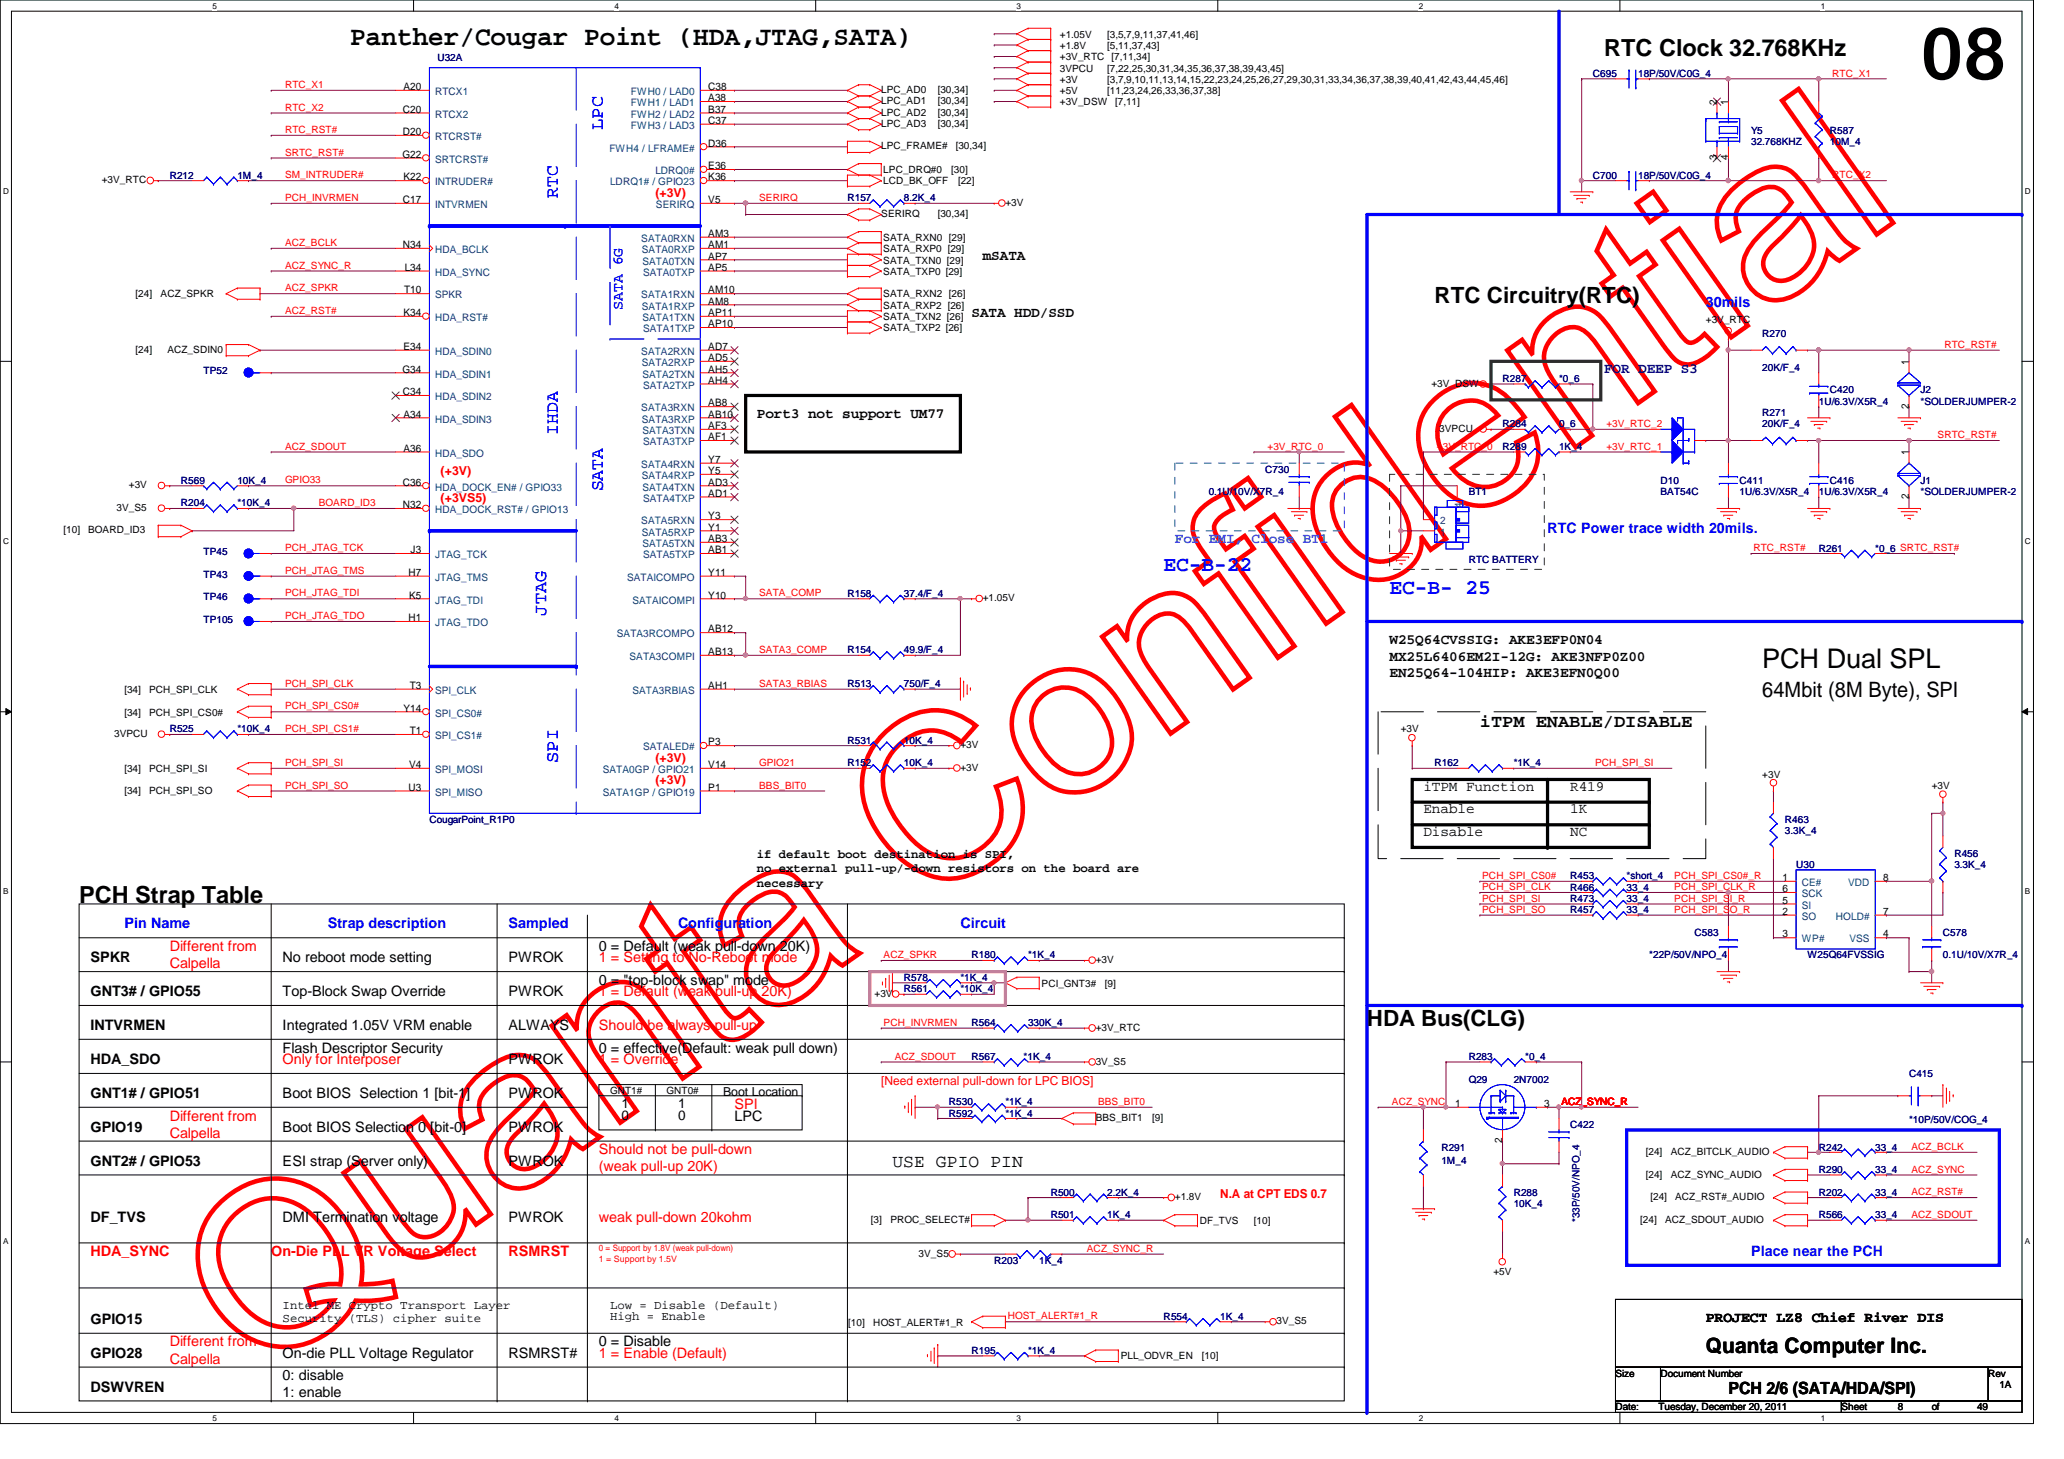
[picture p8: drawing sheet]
<svg xmlns="http://www.w3.org/2000/svg" width="297mm" height="210mm" viewBox="0 0 297 210" stroke-linecap="round" stroke-linejoin="round" font-family="sans-serif">
<defs><g id="words">
<text font-size="32.9" fill="#f00" x="36.6" y="198.7" transform="rotate(-35 36.6 198.7)">Quanta Confidential</text>
<text font-size="10.4" x="276.4" y="11.4">08</text>
<g font-size="3.9">
<text x="50.4" y="6.5">Panther/Cougar Point (HDA,JTAG,SATA)</text>
<text x="253.6" y="96.1">PCH Dual SPL</text>
</g>
<g font-size="3.4">
<text x="230.8" y="8">RTC Clock 32.768KHz</text>
<text x="11.4" y="130">PCH Strap Table</text>
</g>
<g font-size="3.2">
<text x="206.5" y="43.6">RTC Circuitry(RTC)</text>
<text x="196.7" y="147.6">HDA Bus(CLG)</text>
</g>
<g font-size="3" fill="#00f">
<text x="167.5" y="82.2">EC-B-22</text>
<text x="200" y="85.4">EC-B- 25</text>
</g>
<g font-size="3">
<text x="253.6" y="100.3">64Mbit (8M Byte), SPI</text>
<text x="245.5" y="194.6">Quanta Computer Inc.</text>
</g>
<g font-size="2.6" fill="#00f">
<text x="86.7" y="18.7" transform="rotate(-90 86.7 18.7)">LPC</text>
<text x="80.3" y="28.4" transform="rotate(-90 80.3 28.4)">RTC</text>
<text x="80.3" y="62.6" transform="rotate(-90 80.3 62.6)">IHDA</text>
<text x="86.7" y="70.7" transform="rotate(-90 86.7 70.7)">SATA</text>
<text x="78.6" y="88.6" transform="rotate(-90 78.6 88.6)">JTAG</text>
<text x="80.3" y="109.7" transform="rotate(-90 80.3 109.7)">SPI</text>
</g>
<g font-size="2.6">
<text x="213" y="104.5">iTPM ENABLE/DISABLE</text>
<text x="128.4" y="167.9">USE GPIO PIN</text>
</g>
<text font-size="2.4" x="248.7" y="200.5">PCH 2/6 (SATA/HDA/SPI)</text>
<g font-size="2.1">
<text x="141.4" y="37.4">mSATA</text>
<text x="139.8" y="45.6">SATA HDD/SSD</text>
<text x="108.9" y="60.2">Port3 not support UM77</text>
<text x="200" y="92.7">W25Q64CVSSIG: AKE3EFP0N04</text>
<text x="200" y="95">MX25L6406EM2I-12G: AKE3NFP0Z00</text>
<text x="200" y="97.4">EN25Q64-104HIP: AKE3EFN0Q00</text>
<text x="204.8" y="113.7">iTPM Function</text>
<text x="226" y="113.7">R419</text>
<text x="204.8" y="117">Enable</text>
<text x="226" y="117">1K</text>
<text x="204.8" y="120.3">Disable</text>
<text x="226" y="120.3">NC</text>
<text x="86.2" y="136.8">0 = Default (weak pull-down 20K)</text>
<text x="13" y="143.3">GNT3# / GPIO55</text>
<text x="13" y="138.4">SPKR</text>
<text x="40.7" y="143.3">Top-Block Swap Override</text>
<text x="40.7" y="138.4">No reboot mode setting</text>
<text x="73.2" y="143.3">PWROK</text>
<text x="73.2" y="138.4">PWROK</text>
<text x="86.2" y="141.7">0 = &quot;top-block swap&quot; mode</text>
<text x="13" y="148.2">INTVRMEN</text>
<text x="40.7" y="148.2">Integrated 1.05V VRM enable</text>
<text x="73.2" y="148.2">ALWAYS</text>
<text x="13" y="153.1">HDA_SDO</text>
<text x="40.7" y="151.4">Flash Descriptor Security</text>
<text x="73.2" y="153.1">PWROK</text>
<text x="86.2" y="151.4">0 = effective(Default: weak pull down)</text>
<text x="13" y="157.9">GNT1# / GPIO51</text>
<text x="40.7" y="157.9">Boot BIOS Selection 1 [bit-1]</text>
<text x="73.2" y="157.9">PWROK</text>
<text x="105.7" y="161.2">LPC</text>
<text x="13" y="167.7">GNT2# / GPIO53</text>
<text x="13" y="162.8">GPIO19</text>
<text x="40.7" y="162.8">Boot BIOS Selection 0 [bit-0]</text>
<text x="40.7" y="167.7">ESI strap (Server only)</text>
<text x="73.2" y="167.7">PWROK</text>
<text x="73.2" y="162.8">PWROK</text>
<text x="13" y="175.8">DF_TVS</text>
<text x="40.7" y="175.8">DMI Termination voltage</text>
<text x="73.2" y="175.8">PWROK</text>
<text x="13" y="190.5">GPIO15</text>
<text x="245.5" y="190.2">PROJECT LZ8 Chief River DIS</text>
<text x="13" y="195.3">GPIO28</text>
<text x="40.7" y="195.3">On-die PLL Voltage Regulator</text>
<text x="73.2" y="195.3">RSMRST#</text>
<text x="86.2" y="193.7">0 = Disable</text>
<text x="13" y="200.2">DSWVREN</text>
<text x="40.7" y="198.6">0: disable</text>
<text x="40.7" y="201">1: enable</text>
</g>
<g font-size="2.1" fill="#00f">
<text x="89.6" y="44.5" transform="rotate(-90 89.6 44.5)">SATA 6G</text>
<text x="245.5" y="44.2">30mils</text>
<text x="222.7" y="76.7">RTC Power trace width 20mils.</text>
<text x="17.9" y="133.6">Pin Name</text>
<text x="47.2" y="133.6">Strap description</text>
<text x="73.2" y="133.6">Sampled</text>
<text x="97.6" y="133.6">Configuration</text>
<text x="138.2" y="133.6">Circuit</text>
<text x="252" y="180.7">Place near the PCH</text>
</g>
<text font-size="2.1" fill="#000080" x="230.8" y="53.7">FOR DEEP S3</text>
<text font-size="2.1" fill="#0080ff" x="169.1" y="78.1">For EMI, Close BT1</text>
<g font-size="2.1" fill="#f00">
<text x="24.4" y="136.8">Different from</text>
<text x="24.4" y="139.3">Calpella</text>
<text x="86.2" y="138.4">1 = Setting to No-Reboot mode</text>
<text x="86.2" y="143.3">1 = Default (weak pull-up 20K)</text>
<text x="86.2" y="148.2">Should be always pull-up</text>
<text x="40.7" y="153.1">Only for Interposer</text>
<text x="86.2" y="153.1">1 = Override</text>
<text x="24.4" y="161.2">Different from</text>
<text x="105.7" y="159.6">SPI</text>
<text x="24.4" y="163.7">Calpella</text>
<text x="86.2" y="166.1">Should not be pull-down</text>
<text x="86.2" y="168.5">(weak pull-up 20K)</text>
<text x="86.2" y="175.8">weak pull-down 20kohm</text>
<text x="13" y="180.7">HDA_SYNC</text>
<text x="39" y="180.7">On-Die PLL VR Voltage Select</text>
<text x="73.2" y="180.7">RSMRST</text>
<text x="24.4" y="193.7">Different from</text>
<text x="24.4" y="196.2">Calpella</text>
<text x="86.2" y="195.3">1 = Enable (Default)</text>
</g>
<g font-size="1.9">
<text x="89.4" y="161.1">0</text>
<text x="89.4" y="159.4">1</text>
<text x="97.6" y="161.1">0</text>
<text x="97.6" y="159.4">1</text>
</g>
<g font-size="1.8" fill="#f00">
<text x="94.3" y="28.3">(+3V)</text>
<text x="63.4" y="68.3">(+3V)</text>
<text x="63.4" y="72.2">(+3VS5)</text>
<text x="94.3" y="109.6">(+3V)</text>
<text x="94.3" y="112.8">(+3V)</text>
<text x="126.8" y="156">[Need external pull-down for LPC BIOS]</text>
<text x="175.6" y="172.3">N.A at CPT EDS 0.7</text>
</g>
<g font-size="1.8">
<text x="108.9" y="123.4">if default boot destination is SPI,</text>
<text x="108.9" y="125.5">no external pull-up/-down resistors on the board are</text>
<text x="108.9" y="127.6">necessary</text>
<text x="104.1" y="157.6">Boot Location</text>
<text x="40.7" y="188.3">Intel ME Crypto Transport Layer</text>
<text x="40.7" y="190.2">Security (TLS) cipher suite</text>
<text x="87.8" y="188.3">Low = Disable (Default)</text>
<text x="87.8" y="189.9">High = Enable</text>
</g>
<g font-size="1.5">
<text x="58" y="16.2">C20</text>
<text x="58.1" y="13">A20</text>
<text x="101.9" y="13">C38</text>
<text x="101.9" y="14.6">A38</text>
<text x="101.9" y="16.2">B37</text>
<text x="101.9" y="17.8">C37</text>
<text x="247.1" y="15.1" transform="rotate(-90 247.1 15.1)">2</text>
<text x="248.7" y="15.1" transform="rotate(-90 248.7 15.1)">1</text>
<text x="57.9" y="22.7">G22</text>
<text x="58" y="19.4">D20</text>
<text x="101.9" y="21.1">D36</text>
<text x="247.1" y="23.1" transform="rotate(-90 247.1 23.1)">3</text>
<text x="248.7" y="23.1" transform="rotate(-90 248.7 23.1)">4</text>
<text x="58" y="29.2">C17</text>
<text x="58.1" y="26">K22</text>
<text x="101.9" y="26">K36</text>
<text x="101.9" y="24.3">E36</text>
<text x="101.9" y="29.2">V5</text>
<text x="58" y="35.7">N34</text>
<text x="101.9" y="34.1">AM3</text>
<text x="101.9" y="35.7">AM1</text>
<text x="58.2" y="38.9">L34</text>
<text x="101.9" y="37.3">AP7</text>
<text x="101.9" y="38.9">AP5</text>
<text x="58.1" y="45.5">K34</text>
<text x="58.2" y="42.2">T10</text>
<text x="101.9" y="42.2">AM10</text>
<text x="101.9" y="43.8">AM8</text>
<text x="101.9" y="45.5">AP11</text>
<text x="101.9" y="47.1">AP10</text>
<text x="57.9" y="53.6">G34</text>
<text x="58.1" y="50.3">E34</text>
<text x="101.9" y="50.3">AD7</text>
<text x="101.9" y="51.9">AD5</text>
<text x="101.9" y="53.6">AH5</text>
<text x="274.7" y="52.5" transform="rotate(-90 274.7 52.5)">1</text>
<text x="58" y="56.9">C34</text>
<text x="101.9" y="55.2">AH4</text>
<text x="101.9" y="58.5">AB8</text>
<text x="274.7" y="58.8" transform="rotate(-90 274.7 58.8)">2</text>
<text x="58.1" y="65">A36</text>
<text x="58.1" y="60.1">A34</text>
<text x="101.9" y="60.1">AB10</text>
<text x="101.9" y="61.7">AF3</text>
<text x="101.9" y="63.3">AF1</text>
<text x="274.7" y="65.5" transform="rotate(-90 274.7 65.5)">1</text>
<text x="58" y="69.8">C36</text>
<text x="101.9" y="66.6">Y7</text>
<text x="101.9" y="68.2">Y5</text>
<text x="101.9" y="69.8">AD3</text>
<text x="101.9" y="71.5">AD1</text>
<text x="274.7" y="71.8" transform="rotate(-90 274.7 71.8)">2</text>
<text x="58" y="73.1">N32</text>
<text x="101.9" y="74.7">Y3</text>
<text x="101.9" y="76.3">Y1</text>
<text x="101.9" y="78">AB3</text>
<text x="58.8" y="82.8">H7</text>
<text x="59.1" y="79.6">J3</text>
<text x="101.9" y="79.6">AB1</text>
<text x="101.9" y="82.8">Y11</text>
<text x="58.8" y="89.4">H1</text>
<text x="58.9" y="86.1">K5</text>
<text x="101.9" y="86.1">Y10</text>
<text x="101.9" y="94.2">AB13</text>
<text x="101.9" y="91">AB12</text>
<text x="59" y="99.1">T3</text>
<text x="101.9" y="99.1">AH1</text>
<text x="58.1" y="102.4">Y14</text>
<text x="59" y="105.6">T1</text>
<text x="101.9" y="107.2">P3</text>
<text x="58.8" y="113.7">U3</text>
<text x="58.9" y="110.5">V4</text>
<text x="101.9" y="110.5">V14</text>
<text x="101.9" y="113.7">P1</text>
<text x="256.5" y="126.7">1</text>
<text x="256.5" y="128.4">6</text>
<text x="256.5" y="130">5</text>
<text x="256.5" y="131.6">2</text>
<text x="271" y="126.7">8</text>
<text x="271" y="131.6">7</text>
<text x="256.5" y="134.9">3</text>
<text x="271" y="134.9">4</text>
<text x="209.4" y="159.3">1</text>
<text x="222.2" y="159.3">3</text>
<text x="216.2" y="164.5" transform="rotate(-90 216.2 164.5)">2</text>
</g>
<g font-size="1.5" fill="#004080">
<text x="62.6" y="13.7">RTCX1</text>
<text x="62.6" y="16.9">RTCX2</text>
<text x="90.8" y="13.7">FWH0 / LAD0</text>
<text x="90.8" y="15.3">FWH1 / LAD1</text>
<text x="90.8" y="16.9">FWH2 / LAD2</text>
<text x="62.6" y="20.2">RTCRST#</text>
<text x="62.6" y="23.4">SRTCRST#</text>
<text x="87.7" y="21.8">FWH4 / LFRAME#</text>
<text x="90.8" y="18.5">FWH3 / LAD3</text>
<text x="62.6" y="29.9">INTVRMEN</text>
<text x="62.6" y="26.7">INTRUDER#</text>
<text x="87.8" y="26.7">LDRQ1# / GPIO23</text>
<text x="94.3" y="25.1">LDRQ0#</text>
<text x="94.4" y="29.9">SERIRQ</text>
<text x="92.3" y="34.8">SATA0RXN</text>
<text x="62.6" y="36.4">HDA_BCLK</text>
<text x="62.6" y="39.7">HDA_SYNC</text>
<text x="92.4" y="36.4">SATA0RXP</text>
<text x="92.5" y="38.1">SATA0TXN</text>
<text x="92.5" y="39.7">SATA0TXP</text>
<text x="62.6" y="46.2">HDA_RST#</text>
<text x="62.6" y="42.9">SPKR</text>
<text x="92.3" y="42.9">SATA1RXN</text>
<text x="92.4" y="44.5">SATA1RXP</text>
<text x="92.5" y="46.2">SATA1TXN</text>
<text x="92.5" y="47.8">SATA1TXP</text>
<text x="62.6" y="51.1">HDA_SDIN0</text>
<text x="92.3" y="51.1">SATA2RXN</text>
<text x="92.4" y="52.7">SATA2RXP</text>
<text x="62.6" y="54.3">HDA_SDIN1</text>
<text x="62.6" y="57.6">HDA_SDIN2</text>
<text x="92.3" y="59.2">SATA3RXN</text>
<text x="92.5" y="54.3">SATA2TXN</text>
<text x="92.5" y="55.9">SATA2TXP</text>
<text x="62.6" y="65.7">HDA_SDO</text>
<text x="62.6" y="60.8">HDA_SDIN3</text>
<text x="92.4" y="60.8">SATA3RXP</text>
<text x="92.5" y="62.4">SATA3TXN</text>
<text x="92.5" y="64.1">SATA3TXP</text>
<text x="62.6" y="70.6">HDA_DOCK_EN# / GPIO33</text>
<text x="92.3" y="67.3">SATA4RXN</text>
<text x="92.4" y="68.9">SATA4RXP</text>
<text x="92.5" y="70.6">SATA4TXN</text>
<text x="62.6" y="73.8">HDA_DOCK_RST# / GPIO13</text>
<text x="92.3" y="75.4">SATA5RXN</text>
<text x="92.4" y="77">SATA5RXP</text>
<text x="92.5" y="72.2">SATA4TXP</text>
<text x="207.3" y="77">1</text>
<text x="207.3" y="75.4">2</text>
<text x="210.4" y="73.1" transform="rotate(-90 210.4 73.1)">4</text>
<text x="62.6" y="80.3">JTAG_TCK</text>
<text x="62.6" y="83.6">JTAG_TMS</text>
<text x="90.3" y="83.6">SATAICOMPO</text>
<text x="92.5" y="78.7">SATA5TXN</text>
<text x="92.5" y="80.3">SATA5TXP</text>
<text x="62.6" y="86.8">JTAG_TDI</text>
<text x="91" y="86.8">SATAICOMPI</text>
<text x="62.6" y="90.1">JTAG_TDO</text>
<text x="88.8" y="91.7">SATA3RCOMPO</text>
<text x="90.6" y="95">SATA3COMPI</text>
<text x="62.6" y="99.8">SPI_CLK</text>
<text x="91" y="99.8">SATA3RBIAS</text>
<text x="62.6" y="103.1">SPI_CS0#</text>
<text x="62.6" y="106.3">SPI_CS1#</text>
<text x="92.5" y="107.9">SATALED#</text>
<text x="62.6" y="111.2">SPI_MOSI</text>
<text x="86.7" y="111.2">SATA0GP / GPIO21</text>
<text x="62.6" y="114.5">SPI_MISO</text>
<text x="86.7" y="114.5">SATA1GP / GPIO19</text>
<text x="259.3" y="127.5">CE#</text>
<text x="259.3" y="129.1">SCK</text>
<text x="259.3" y="130.7">SI</text>
<text x="266" y="127.5">VDD</text>
<text x="259.3" y="132.3">SO</text>
<text x="259.3" y="135.6">WP#</text>
<text x="264.2" y="132.3">HOLD#</text>
<text x="266.1" y="135.6">VSS</text>
</g>
<g font-size="1.4">
<text x="152.5" y="5.4">+1.05V</text>
<text x="159.3" y="5.4">[3,5,7,9,11,37,41,46]</text>
<text x="152.5" y="11.9">+3V</text>
<text x="152.5" y="10.3">3VPCU</text>
<text x="152.5" y="8.6">+3V_RTC</text>
<text x="152.5" y="7">+1.8V</text>
<text x="159.3" y="11.9">[3,7,9,10,11,13,14,15,22,23,24,25,26,27,29,30,31,33,34,36,37,38,39,40,41,42,43,44,45,46]</text>
<text x="159.3" y="7">[5,11,37,43]</text>
<text x="159.3" y="10.3">[7,22,25,30,31,34,35,36,37,38,39,43,45]</text>
<text x="160" y="8.6">[7,11,34]</text>
<text x="126.8" y="15">LPC_AD1</text>
<text x="126.8" y="16.6">LPC_AD2</text>
<text x="126.8" y="13.4">LPC_AD0</text>
<text x="135" y="15">[30,34]</text>
<text x="135" y="16.6">[30,34]</text>
<text x="135" y="13.4">[30,34]</text>
<text x="152.5" y="13.5">+5V</text>
<text x="152.5" y="15.2">+3V_DSW</text>
<text x="159.3" y="13.5">[11,23,24,26,33,36,37,38]</text>
<text x="160.5" y="15.2">[7,11]</text>
<text x="126.8" y="18.2">LPC_AD3</text>
<text x="126.8" y="21.5">LPC_FRAME#</text>
<text x="135" y="18.2">[30,34]</text>
<text x="137.5" y="21.5">[30,34]</text>
<text x="14.6" y="26.4">+3V_RTC</text>
<text x="127.1" y="26.5">LCD_BK_OFF</text>
<text x="127.1" y="24.9">LPC_DRQ#0</text>
<text x="136.9" y="24.9">[30]</text>
<text x="137.9" y="26.5">[22]</text>
<text x="144.7" y="29.6">+3V</text>
<text x="126.8" y="31.2">SERIRQ</text>
<text x="127.1" y="34.7">SATA_RXN0 [29]</text>
<text x="135" y="31.2">[30,34]</text>
<text x="127.1" y="36.3">SATA_RXP0 [29]</text>
<text x="127.1" y="37.9">SATA_TXN0 [29]</text>
<text x="127.1" y="39.5">SATA_TXP0 [29]</text>
<text x="19.5" y="42.8">[24]</text>
<text x="23.1" y="42.8">ACZ_SPKR</text>
<text x="127.1" y="42.8">SATA_RXN2 [26]</text>
<text x="127.1" y="44.4">SATA_RXP2 [26]</text>
<text x="127.1" y="46.1">SATA_TXN2 [26]</text>
<text x="127.1" y="47.7">SATA_TXP2 [26]</text>
<text x="245.5" y="46.5">+3V_RTC</text>
<text x="19.5" y="50.8">[24]</text>
<text x="24.1" y="50.8">ACZ_SDIN0</text>
<text x="206" y="55.6">+3V_DSW</text>
<text x="207.1" y="62.1">3VPCU</text>
<text x="18.5" y="70.3">+3V</text>
<text x="9.1" y="76.8">[10]</text>
<text x="12.7" y="76.8">BOARD_ID3</text>
<text x="16.8" y="73.5">3V_S5</text>
<text x="141.4" y="86.5">+1.05V</text>
<text x="17.9" y="99.7">[34]</text>
<text x="21.5" y="99.7">PCH_SPI_CLK</text>
<text x="16.4" y="106">3VPCU</text>
<text x="17.9" y="103">[34]</text>
<text x="21.5" y="103">PCH_SPI_CS0#</text>
<text x="138.2" y="107.7">+3V</text>
<text x="201.6" y="105.4">+3V</text>
<text x="17.9" y="111.1">[34]</text>
<text x="21.5" y="111.1">PCH_SPI_SI</text>
<text x="138.2" y="110.9">+3V</text>
<text x="253.6" y="111.9">+3V</text>
<text x="278" y="113.5">+3V</text>
<text x="17.9" y="114.3">[34]</text>
<text x="21.5" y="114.3">PCH_SPI_SO</text>
<text x="125.9" y="143.4">+3V</text>
<text x="149.9" y="141.9">PCI_GNT3#</text>
<text x="157.7" y="138.6">+3V</text>
<text x="159" y="141.9">[9]</text>
<text x="157.7" y="148.3">+3V_RTC</text>
<text x="157.7" y="153.2">3V_S5</text>
<text x="87.8" y="157.4">GNT1#</text>
<text x="95.9" y="157.4">GNT0#</text>
<text x="157.7" y="161.3">BBS_BIT1</text>
<text x="165.8" y="161.3">[9]</text>
<text x="236.9" y="166.2">[24]</text>
<text x="240.5" y="166.2">ACZ_BITCLK_AUDIO</text>
<text x="169.1" y="172.7">+1.8V</text>
<text x="236.9" y="169.4">[24]</text>
<text x="237.5" y="172.7">[24]</text>
<text x="240.5" y="169.4">ACZ_SYNC_AUDIO</text>
<text x="241.1" y="172.7">ACZ_RST#_AUDIO</text>
<text x="125.3" y="175.9">[3]</text>
<text x="128.1" y="175.9">PROC_SELECT#</text>
<text x="172.7" y="176.1">DF_TVS</text>
<text x="180.5" y="176.1">[10]</text>
<text x="236" y="175.9">[24]</text>
<text x="239.6" y="175.9">ACZ_SDOUT_AUDIO</text>
<text x="132.2" y="180.8">3V_S5</text>
<text x="214.9" y="183.4">+5V</text>
<text x="122.1" y="190.7">[10]</text>
<text x="125.7" y="190.7">HOST_ALERT#1_R</text>
<text x="183.7" y="190.5">3V_S5</text>
<text x="161.3" y="195.6">PLL_ODVR_EN</text>
<text x="173" y="195.6">[10]</text>
<text x="232.5" y="198">Size</text>
<text x="232.5" y="202.9">Date:</text>
<text x="238.7" y="202.9">Tuesday, December 20, 2011</text>
<text x="239" y="198">Document Number</text>
<text x="265" y="202.9">Sheet</text>
<text x="273.1" y="202.9">8</text>
<text x="278" y="202.9">of</text>
<text x="284.5" y="202.9">49</text>
<text x="286.1" y="198">Rev</text>
<text x="287.7" y="199.6">1A</text>
</g>
<g font-size="1.4" fill="#000080">
<text x="62.9" y="8.8">U32A</text>
<text x="229.2" y="11.1">C695</text>
<text x="235.8" y="11.1">18P/50V/C0G_4</text>
<text x="252" y="19.2">Y5</text>
<text x="252" y="20.8">32.768KHZ</text>
<text x="263.4" y="19.2">R587</text>
<text x="263.4" y="20.8">10M_4</text>
<text x="24.4" y="25.7">R212</text>
<text x="34.2" y="25.7">1M_4</text>
<text x="122" y="29">R157</text>
<text x="130.1" y="29">8.2K_4</text>
<text x="229.2" y="25.7">C700</text>
<text x="235.8" y="25.7">18P/50V/C0G_4</text>
<text x="29.3" y="53.8">TP52</text>
<text x="253.6" y="48.5">R270</text>
<text x="253.6" y="53.3">20K/F_4</text>
<text x="216.2" y="55">R287</text>
<text x="224.4" y="55">*0_6</text>
<text x="253.6" y="59.9">R271</text>
<text x="261.7" y="58.3">1U/6.3V/X5R_4</text>
<text x="263.4" y="56.6">C420</text>
<text x="276.4" y="56.6">J2</text>
<text x="276.4" y="58.3">*SOLDERJUMPER-2</text>
<text x="216.2" y="61.5">R284</text>
<text x="216.2" y="64.7">R289</text>
<text x="224.4" y="61.5">0_6</text>
<text x="224.4" y="64.7">1K_4</text>
<text x="253.6" y="61.5">20K/F_4</text>
<text x="26" y="69.6">R569</text>
<text x="34.2" y="69.6">10K_4</text>
<text x="173.9" y="71.2">0.1U/10V/X7R_4</text>
<text x="182.1" y="68">C730</text>
<text x="211.4" y="71.2">BT1</text>
<text x="239" y="69.6">D10</text>
<text x="239" y="71.2">BAT54C</text>
<text x="250.4" y="69.6">C411</text>
<text x="250.4" y="71.2">1U/6.3V/X5R_4</text>
<text x="261.7" y="71.2">1U/6.3V/X5R_4</text>
<text x="263.4" y="69.6">C416</text>
<text x="276.4" y="69.6">J1</text>
<text x="276.4" y="71.2">*SOLDERJUMPER-2</text>
<text x="26" y="72.9">R204</text>
<text x="34.2" y="72.9">*10K_4</text>
<text x="29.3" y="79.8">TP45</text>
<text x="29.3" y="83.1">TP43</text>
<text x="211.4" y="81">RTC BATTERY</text>
<text x="261.7" y="79.4">R261</text>
<text x="269.9" y="79.4">*0_6 SRTC_RST#</text>
<text x="29.3" y="86.4">TP46</text>
<text x="29.3" y="89.6">TP105</text>
<text x="122" y="85.9">R158</text>
<text x="130.1" y="85.9">37.4/F_4</text>
<text x="122" y="94">R154</text>
<text x="130.1" y="94">49.9/F_4</text>
<text x="122" y="98.9">R513</text>
<text x="130.1" y="98.9">750/F_4</text>
<text x="24.4" y="105.4">R525</text>
<text x="34.2" y="105.4">*10K_4</text>
<text x="122" y="107">R531</text>
<text x="130.1" y="107">10K_4</text>
<text x="122" y="110.2">R152</text>
<text x="130.1" y="110.2">10K_4</text>
<text x="206.5" y="110.2">R162</text>
<text x="217.8" y="110.2">*1K_4</text>
<text x="61.8" y="118.4">CougarPoint_R1P0</text>
<text x="256.9" y="118.4">R463</text>
<text x="256.9" y="120">3.3K_4</text>
<text x="258.5" y="124.9">U30</text>
<text x="281.3" y="123.3">R456</text>
<text x="281.3" y="124.9">3.3K_4</text>
<text x="226" y="129.8">R473</text>
<text x="226" y="128.1">R466</text>
<text x="226" y="131.4">R457</text>
<text x="226" y="126.5">R453</text>
<text x="234.1" y="129.8">33_4</text>
<text x="234.1" y="128.1">33_4</text>
<text x="234.1" y="131.4">33_4</text>
<text x="234.1" y="126.5">*short_4</text>
<text x="139.8" y="137.9">R180</text>
<text x="148" y="137.9">*1K_4</text>
<text x="237.4" y="137.9">*22P/50V/NPO_4</text>
<text x="243.9" y="134.6">C583</text>
<text x="260.1" y="137.9">W25Q64FVSSIG</text>
<text x="279.6" y="134.6">C578</text>
<text x="279.6" y="137.9">0.1U/10V/X7R_4</text>
<text x="130.1" y="142.7">R561</text>
<text x="130.1" y="141.1">R578</text>
<text x="138.2" y="142.7">*10K_4</text>
<text x="138.2" y="141.1">*1K_4</text>
<text x="139.8" y="147.7">R564</text>
<text x="148" y="147.7">330K_4</text>
<text x="139.8" y="152.5">R567</text>
<text x="147.3" y="152.5">*1K_4</text>
<text x="211.4" y="155.8">Q29</text>
<text x="211.4" y="152.5">R283</text>
<text x="217.8" y="155.8">2N7002</text>
<text x="219.5" y="152.5">*0_4</text>
<text x="274.7" y="154.9">C415</text>
<text x="136.6" y="160.7">R592</text>
<text x="136.6" y="159">R530</text>
<text x="144.7" y="160.7">*1K_4</text>
<text x="144.7" y="159">*1K_4</text>
<text x="274.7" y="161.6">*10P/50V/COG_4</text>
<text x="207.4" y="165.5">R291</text>
<text x="207.4" y="167.5">1M_4</text>
<text x="226" y="162.3">C422</text>
<text x="261.7" y="165.5">R242</text>
<text x="269.9" y="165.5">33_4</text>
<text x="151.2" y="172">R500</text>
<text x="159.3" y="172">2.2K_4</text>
<text x="217.8" y="172">R288</text>
<text x="217.8" y="173.7">10K_4</text>
<text x="261.7" y="172">R202</text>
<text x="261.7" y="168.8">R290</text>
<text x="269.9" y="172">33_4</text>
<text x="269.9" y="168.8">33_4</text>
<text x="151.2" y="175.3">R501</text>
<text x="159.3" y="175.3">1K_4</text>
<text x="227.3" y="175.9" transform="rotate(-90 227.3 175.9)">*33P/50V/NPO_4</text>
<text x="261.7" y="175.3">R566</text>
<text x="269.9" y="175.3">33_4</text>
<text x="143.1" y="181.8">R203</text>
<text x="149.6" y="181.8">1K_4</text>
<text x="167.5" y="189.9">R554</text>
<text x="175.6" y="189.9">1K_4</text>
<text x="139.8" y="194.8">R195</text>
<text x="148" y="194.8">*1K_4</text>
</g>
<g font-size="1.4" fill="#f00">
<text x="263.7" y="11">RTC_X1</text>
<text x="41" y="12.7">RTC_X1</text>
<text x="41" y="15.9">RTC_X2</text>
<text x="41" y="19.1">RTC_RST#</text>
<text x="41" y="22.4">SRTC_RST#</text>
<text x="41" y="25.7">SM_INTRUDER#</text>
<text x="41" y="28.9">PCH_INVRMEN</text>
<text x="109.3" y="28.9">SERIRQ</text>
<text x="263.7" y="25.7">RTC_X2</text>
<text x="41" y="35.4">ACZ_BCLK</text>
<text x="41" y="38.7">ACZ_SYNC_R</text>
<text x="41" y="41.9">ACZ_SPKR</text>
<text x="41" y="45.2">ACZ_RST#</text>
<text x="279.8" y="50">RTC_RST#</text>
<text x="41" y="64.7">ACZ_SDOUT</text>
<text x="182.4" y="64.7">+3V_RTC_0</text>
<text x="206.8" y="64.7">+3V_RTC_0</text>
<text x="231.2" y="61.4">+3V_RTC_2</text>
<text x="231.2" y="64.7">+3V_RTC_1</text>
<text x="278.8" y="63">SRTC_RST#</text>
<text x="41" y="69.6">GPIO33</text>
<text x="45.9" y="72.8">BOARD_ID3</text>
<text x="41" y="79.3">PCH_JTAG_TCK</text>
<text x="41" y="82.5">PCH_JTAG_TMS</text>
<text x="252.3" y="79.3">RTC_RST#</text>
<text x="41" y="85.8">PCH_JTAG_TDI</text>
<text x="41" y="89.1">PCH_JTAG_TDO</text>
<text x="109.3" y="85.8">SATA_COMP</text>
<text x="109.3" y="93.9">SATA3_COMP</text>
<text x="41" y="98.8">PCH_SPI_CLK</text>
<text x="109.3" y="98.8">SATA3_RBIAS</text>
<text x="41" y="105.3">PCH_SPI_CS1#</text>
<text x="41" y="102.1">PCH_SPI_CS0#</text>
<text x="41" y="110.2">PCH_SPI_SI</text>
<text x="41" y="113.5">PCH_SPI_SO</text>
<text x="109.3" y="113.5">BBS_BIT0</text>
<text x="109.3" y="110.2">GPIO21</text>
<text x="229.6" y="110.2">PCH_SPI_SI</text>
<text x="213.3" y="128.1">PCH_SPI_CLK</text>
<text x="213.3" y="126.4">PCH_SPI_CS0#</text>
<text x="213.3" y="131.3">PCH_SPI_SO</text>
<text x="213.3" y="129.7">PCH_SPI_SI</text>
<text x="241" y="128.1">PCH_SPI_CLK_R</text>
<text x="241" y="131.3">PCH_SPI_SO_R</text>
<text x="241" y="126.4">PCH_SPI_CS0#_R</text>
<text x="241" y="129.7">PCH_SPI_SI_R</text>
<text x="127.2" y="137.8">ACZ_SPKR</text>
<text x="127.2" y="147.6">PCH_INVRMEN</text>
<text x="128.8" y="152.4">ACZ_SDOUT</text>
<text x="158" y="159">BBS_BIT0</text>
<text x="200.3" y="159">ACZ_SYNC</text>
<text x="224.7" y="159">ACZ_SYNC_R</text>
<text x="275.1" y="165.4">ACZ_BCLK</text>
<text x="275.1" y="172">ACZ_RST#</text>
<text x="275.1" y="168.7">ACZ_SYNC</text>
<text x="275.1" y="175.2">ACZ_SDOUT</text>
<text x="156.4" y="180.1">ACZ_SYNC_R</text>
<text x="145" y="189.8">HOST_ALERT#1_R</text>
</g>
<g font-size="1.3" fill="#f00">
<text x="86.2" y="180">0 = Support by 1.8V (weak pull-down)</text>
<text x="86.2" y="181.5">1 = Support by 1.5V</text>
</g>
<g font-size="1.2">
<text x="30.6" y="1.2">5</text>
<text x="88.4" y="1.2">4</text>
<text x="146.3" y="1.2">3</text>
<text x="204.2" y="1.2">2</text>
<text x="262" y="1.2">1</text>
<text x=".5" y="27.9">D</text>
<text x="291.4" y="27.9">D</text>
<text x=".5" y="78.2">C</text>
<text x="291.4" y="78.2">C</text>
<text x=".5" y="128.7">B</text>
<text x="291.4" y="128.7">B</text>
<text x=".5" y="179">A</text>
<text x="291.4" y="179">A</text>
<text x="30.6" y="204.4">5</text>
<text x="88.4" y="204.4">4</text>
<text x="146.3" y="204.4">3</text>
<text x="204.2" y="204.4">2</text>
<text x="262" y="204.4">1</text>
</g>
</g></defs>
<path d="M0 0h292.6v204.8h-292.6zM1.6 1.6h289.4v201.6h-289.4z" fill="none" stroke="#000" stroke-width=".14"/>
<g fill="#fff">
<path d="M30.6 .2h.6v1.3h-.6z"/>
<path d="M30.6 203.4h.6v1.3h-.6z"/>
</g>
<path d="M59.5 0v1.6M59.5 203.2v1.6" fill="none" stroke="#000" stroke-width=".14"/>
<g fill="#fff">
<path d="M88.4 .2h.6v1.3h-.6z"/>
<path d="M88.4 203.4h.6v1.3h-.6z"/>
</g>
<path d="M117.4 0v1.6M117.4 203.2v1.6" fill="none" stroke="#000" stroke-width=".14"/>
<g fill="#fff">
<path d="M146.3 .2h.6v1.3h-.6z"/>
<path d="M146.3 203.4h.6v1.3h-.6z"/>
</g>
<path d="M175.3 0v1.6M175.3 203.2v1.6" fill="none" stroke="#000" stroke-width=".14"/>
<g fill="#fff">
<path d="M204.2 .2h.6v1.3h-.6z"/>
<path d="M204.2 203.4h.6v1.3h-.6z"/>
</g>
<path d="M233.1 0v1.6M233.1 203.2v1.6" fill="none" stroke="#000" stroke-width=".14"/>
<g fill="#fff">
<path d="M262 .2h.6v1.3h-.6z"/>
<path d="M262 203.4h.6v1.3h-.6z"/>
<path d="M.5 26.8h.8v1.3h-.8z"/>
<path d="M291.4 26.8h.8v1.3h-.8z"/>
<path d="M.5 77.2h.8v1.3h-.8z"/>
<path d="M291.4 77.2h.8v1.3h-.8z"/>
</g>
<path d="M0 52h1.6M291 52h1.6" fill="none" stroke="#000" stroke-width=".14"/>
<g fill="#fff">
<path d="M.5 127.6h.7v1.3h-.7z"/>
<path d="M291.4 127.6h.7v1.3h-.7z"/>
</g>
<path d="M0 102.4h1.6M.8 101.9l.8 .5-.8 .4zM291 102.4l.8-.5v.9zM291 102.4h1.6" fill="none" stroke="#000" stroke-width=".14"/>
<path d="M.8 101.9l.8 .5-.8 .4zM291 102.4l.8-.5v.9z" fill="#000"/>
<g fill="#fff">
<path d="M.5 178h.7v1.3h-.7z"/>
<path d="M291.4 178h.7v1.3h-.7z"/>
</g>
<path d="M0 152.8h1.6M291 152.8h1.6" fill="none" stroke="#000" stroke-width=".14"/>
<g fill="none" stroke="#800040" stroke-width=".14">
<path d="M39 19.5h.1M39 19.5h17.9M105.7 13h.1M105.7 14.6h.1M105.7 16.3h.1M105.7 17.9h.1M105.7 13h16.3M105.7 14.6h16.3M105.7 16.3h16.3M105.7 17.9h16.3M22.8 26h.1M22.8 26h4.8"/>
<path d="M35.8 26h.1M35.8 26h21.1M39 35.7h.1M39 35.7h17.9M105.7 21.1h.1M105.7 21.1h16.3M107.3 29.3h.1M107.3 29.3h16.3M126.8 138.2h.1M126.8 138.2h14.6"/>
</g>
<circle cx="107.3" cy="29.2" r=".31" fill="#f0f"/>
<circle cx="107.3" cy="29.2" r=".31" fill="none" stroke="#f0f" stroke-width=".14"/>
<g fill="none" stroke="#800040" stroke-width=".14">
<path d="M105.7 24.4h.1M105.7 26h.1M105.7 24.4h16.3M105.7 26h16.3M105.7 82.9h.1M105.7 86.1h.1M105.7 82.9h1.6M105.7 86.1h17.9M107.3 82.9h.1M107.3 86.1h.1M107.3 82.9v3.2M138.2 86.1h.1"/>
<path d="M138.2 86.1h1.6"/>
</g>
<circle cx="107.3" cy="86.1" r=".31" fill="#f0f"/>
<circle cx="107.3" cy="86.1" r=".31" fill="none" stroke="#f0f" stroke-width=".14"/>
<path d="M105.7 94.3h.1M105.7 91h.1M105.7 94.3h17.9M105.7 91h1.6M107.3 91h.1M107.3 94.3h.1M107.3 91v3.3M131.7 94.3h.1M131.7 94.3h6.5" fill="none" stroke="#800040" stroke-width=".14"/>
<circle cx="107.3" cy="94.2" r=".31" fill="#f0f"/>
<circle cx="107.3" cy="94.2" r=".31" fill="none" stroke="#f0f" stroke-width=".14"/>
<path d="M138.2 86.1h.1M138.2 86.1v8.2" fill="none" stroke="#800040" stroke-width=".14"/>
<circle cx="138.2" cy="86.1" r=".3" fill="#f0f"/>
<circle cx="138.2" cy="86.1" r=".3" fill="none" stroke="#f0f" stroke-width=".14"/>
<g fill="none" stroke="#800040" stroke-width=".14">
<path d="M39 39h.1M39 39h17.9M37.4 42.2h.1M37.4 50.4h.1M37.4 42.2h19.5M37.4 50.4h19.5M39 45.5h.1M39 53.6h.1M39 45.5h17.9M39 53.6h17.9M39 65h.1M39 65h17.9"/>
<path d="M42.3 73.2h.1M42.3 73.2h14.6M39 86.1h.1M39 86.1h17.9M105.7 99.1h.1M105.7 99.1h17.9M131.7 99.1h.1M131.7 99.1h6.5M24.4 105.7h.1M24.4 105.7h3.2M35.8 105.7h.1M35.8 105.7h21.1"/>
</g>
<circle cx="42.3" cy="73.1" r=".31" fill="#f0f"/>
<circle cx="42.3" cy="73.1" r=".31" fill="none" stroke="#f0f" stroke-width=".14"/>
<g fill="none" stroke="#800040" stroke-width=".14">
<path d="M39 13h.1M39 16.3h.1M39 13h17.9M39 16.3h17.9M39 29.3h.1M39 22.7h.1M39 29.3h17.9M39 22.7h17.9M248.7 63.4h.1M248.7 63.4v3.2M260.1 63.4h.1M260.1 63.4h1.6"/>
<path d="M126.8 147.9h.1M126.8 147.9h14.6M148 172.3h.1M148 172.3h4.8M135 195.1h.1M135 195.1h6.4M149.6 195.1h.1M149.6 195.1h6.5"/>
</g>
<circle cx="248.7" cy="63.4" r=".3" fill="#f0f"/>
<circle cx="248.7" cy="63.4" r=".3" fill="none" stroke="#f0f" stroke-width=".14"/>
<path d="M248.7 71.5h.1M248.7 63.4h.1M248.7 71.5v1.7M248.7 63.4h3.3M274.7 63.4h.1M274.7 63.4h13" fill="none" stroke="#800040" stroke-width=".14"/>
<circle cx="274.7" cy="63.4" r=".3" fill="#f0f"/>
<circle cx="274.7" cy="63.4" r=".3" fill="none" stroke="#f0f" stroke-width=".14"/>
<path d="M261.7 63.4h.1M261.7 63.4h13" fill="none" stroke="#800040" stroke-width=".14"/>
<circle cx="274.7" cy="63.4" r=".3" fill="#f0f"/>
<circle cx="274.7" cy="63.4" r=".3" fill="none" stroke="#f0f" stroke-width=".14"/>
<circle cx="261.7" cy="63.4" r=".31" fill="#f0f"/>
<circle cx="261.7" cy="63.4" r=".31" fill="none" stroke="#f0f" stroke-width=".14"/>
<path d="M248.7 50.4h.1M248.7 50.4h3.3" fill="none" stroke="#800040" stroke-width=".14"/>
<circle cx="248.7" cy="50.4" r=".31" fill="#f0f"/>
<circle cx="248.7" cy="50.4" r=".31" fill="none" stroke="#f0f" stroke-width=".14"/>
<path d="M260.1 50.4h.1M260.1 50.4h14.6M261.7 50.4h.1M261.7 58.5h.1M261.7 50.4v3.2M261.7 58.5v1.6M274.7 58.5h.1M274.7 58.5v1.6M261.7 63.4h.1M261.7 71.5h.1M261.7 63.4v3.2M261.7 71.5v1.7" fill="none" stroke="#800040" stroke-width=".14"/>
<circle cx="274.7" cy="50.4" r=".31" fill="#f0f"/>
<circle cx="274.7" cy="50.4" r=".31" fill="none" stroke="#f0f" stroke-width=".14"/>
<circle cx="261.7" cy="50.4" r=".32" fill="#f0f"/>
<circle cx="261.7" cy="50.4" r=".32" fill="none" stroke="#f0f" stroke-width=".14"/>
<path d="M248.7 48.8h.1M248.7 48.8v1.6M274.7 50.4h.1M274.7 50.4v1.6M274.7 50.4h13M274.7 63.4h.1M274.7 71.5h.1M274.7 63.4v1.6M274.7 71.5v1.7M261.7 165.8h.1M261.7 165.8h1.7" fill="none" stroke="#800040" stroke-width=".14"/>
<circle cx="261.7" cy="165.8" r=".31" fill="#f0f"/>
<circle cx="261.7" cy="165.8" r=".31" fill="none" stroke="#f0f" stroke-width=".14"/>
<g fill="none" stroke="#800040" stroke-width=".14">
<path d="M227.6 11.3h.1M227.6 11.3v14.7M227.6 26h.1M227.6 26h4.9M237.4 26h.1M237.4 26h11.3M261.7 26h.1M261.7 26h9.8M39 79.6h.1M39 79.6h17.9M214.6 61.8h.1M214.6 61.8h3.2"/>
<path d="M226 65h.1M226 65h11.4M229.2 61.8h.1M229.2 61.8h8.2M39 82.9h.1M39 89.4h.1M39 82.9h17.9M39 89.4h17.9M131.7 107.3h.1M131.7 107.3h4.9M260.1 172.3h.1M260.1 169h.1"/>
<path d="M260.1 175.6h.1M260.1 172.3h3.3M260.1 169h3.3M260.1 175.6h3.3M271.5 172.3h.1M271.5 175.6h.1M271.5 169h.1M271.5 172.3h13M271.5 169h13M271.5 175.6h13"/>
</g>
<circle cx="261.7" cy="26" r=".32" fill="#f0f"/>
<circle cx="261.7" cy="26" r=".32" fill="none" stroke="#f0f" stroke-width=".14"/>
<path d="M261.7 11.3h.1M261.7 11.3h9.8" fill="none" stroke="#800040" stroke-width=".14"/>
<circle cx="261.7" cy="11.3" r=".31" fill="#f0f"/>
<circle cx="261.7" cy="11.3" r=".31" fill="none" stroke="#f0f" stroke-width=".14"/>
<path d="M227.6 11.3h.1M227.6 11.3h4.9M227.6 26h.1M227.6 26v1.6" fill="none" stroke="#800040" stroke-width=".14"/>
<circle cx="227.6" cy="26" r=".31" fill="#f0f"/>
<circle cx="227.6" cy="26" r=".31" fill="none" stroke="#f0f" stroke-width=".14"/>
<path d="M248.7 11.3h.1M248.7 11.3h13M261.7 11.3h.1M261.7 11.3v3.3" fill="none" stroke="#800040" stroke-width=".14"/>
<circle cx="248.7" cy="11.3" r=".3" fill="#f0f"/>
<circle cx="248.7" cy="11.3" r=".3" fill="none" stroke="#f0f" stroke-width=".14"/>
<g fill="none" stroke="#800040" stroke-width=".14">
<path d="M143.1 11.3h.1M143.1 9.7h.1M143.1 8.1h.1M143.1 6.5h.1M143.1 4.9h.1M143.1 11.3h3.2M143.1 9.7h3.2M143.1 8.1h3.2M143.1 6.5h3.2M143.1 4.9h3.2M237.4 11.3h.1M237.4 11.3h11.3"/>
<path d="M105.7 29.3h.1M105.7 29.3h1.6M107.3 30.9h.1M107.3 29.3h.1M107.3 30.9h14.7M107.3 29.3v1.6M131.7 29.3h.1M131.7 29.3h11.4M248.7 50.4h.1M248.7 50.4v13h-3.2M24.4 73.2h.1M24.4 73.2h3.2"/>
<path d="M245.5 63.4h.1M252 79.6h.1M252 79.6h11.4M271.5 79.6h9.8M281.3 79.6h.1M131.7 86.1h.1M131.7 86.1h6.5M131.7 110.5h.1M131.7 110.5h4.9M149.6 138.2h.1M149.6 138.2h6.5M135 159.3h.1"/>
<path d="M135 159.3h3.2M146.3 159.3h.1M146.3 159.3h19.5M149.6 147.9h.1M149.6 147.9h6.5M208.1 159.3h.1M208.1 159.3h1.6M278 157.6h.1M278 157.6h1.6M135 160.9h.1M135 160.9h3.2M160.9 172.3h.1"/>
<path d="M160.9 172.3h6.6M216.2 167.4h.1M216.2 177.2h.1M216.2 167.4v1.6M216.2 177.2v3.2M271.5 165.8h.1M271.5 165.8h13M138.2 180.4h.1M138.2 180.4h6.5M144.7 190.2h.1M144.7 190.2h24.4M152.8 180.4h.1"/>
<path d="M152.8 180.4h14.7M177.2 190.2h.1M177.2 190.2h4.9"/>
</g>
<circle cx="134.9" cy="159.3" r=".3" fill="#f0f"/>
<circle cx="134.9" cy="159.3" r=".3" fill="none" stroke="#f0f" stroke-width=".14"/>
<g fill="none" stroke="#800040" stroke-width=".14">
<path d="M105.7 113.8h.1M105.7 113.8h13M126.8 152.8h.1M126.8 152.8h14.6M131.7 159.3h.1M131.7 159.3h3.3M135 159.3h.1M135 159.3v1.6M149.6 152.8h.1M149.6 152.8h6.5M146.3 160.9h.1M146.3 160.9h6.5"/>
<path d="M148 175.6h.1M148 175.6h4.8M160.9 175.6h.1M160.9 175.6h6.6"/>
</g>
<circle cx="147.9" cy="175.5" r=".31" fill="#f0f"/>
<circle cx="147.9" cy="175.5" r=".31" fill="none" stroke="#f0f" stroke-width=".14"/>
<path d="M278 117h.1M278 117v9.8M278 117h1.6M213 128.4h.1M213 126.8h.1M213 128.4h14.6M213 126.8h14.6M278 126.8h.1" fill="none" stroke="#800040" stroke-width=".14"/>
<circle cx="279.6" cy="117" r=".3" fill="#f0f"/>
<circle cx="279.6" cy="117" r=".3" fill="none" stroke="#f0f" stroke-width=".14"/>
<path d="M279.6 115.4h.1M279.6 115.4v1.6M274.7 134.9h.1M274.7 134.9v4.9M278 126.8h.1M278 126.8v6.5" fill="none" stroke="#800040" stroke-width=".14"/>
<circle cx="278" cy="126.7" r=".31" fill="#f0f"/>
<circle cx="278" cy="126.7" r=".31" fill="none" stroke="#f0f" stroke-width=".14"/>
<path d="M248.7 128.4h.1M248.7 128.4v4.9M255.2 134.9h.1M255.2 134.9h1.7M271.5 131.7h.1M271.5 134.9h.1M271.5 134.9h3.2M271.5 131.7h8.1M278 139.8h.1M278 139.8v1.6" fill="none" stroke="#800040" stroke-width=".14"/>
<circle cx="278" cy="139.8" r=".32" fill="#f0f"/>
<circle cx="278" cy="139.8" r=".32" fill="none" stroke="#f0f" stroke-width=".14"/>
<g fill="none" stroke="#800040" stroke-width=".14">
<path d="M255.2 113.8h.1M255.2 113.8v1.6M279.6 117h.1M279.6 117v3.3M213 131.7h.1M213 130h.1M213 131.7h14.6M213 130h14.6M235.8 128.4h.1M235.8 131.7h.1M235.8 126.8h.1M235.8 131.7h21.1"/>
<path d="M235.8 128.4h21.1M235.8 126.8h21.1M248.7 138.2h.1M248.7 128.4h.1M248.7 138.2v1.6M271.5 126.8h.1M271.5 126.8h6.5M274.7 139.8h.1M278 138.2h.1M278 138.2v1.6h-3.3"/>
</g>
<circle cx="248.7" cy="128.4" r=".3" fill="#f0f"/>
<circle cx="248.7" cy="128.4" r=".3" fill="none" stroke="#f0f" stroke-width=".14"/>
<g fill="none" stroke="#800040" stroke-width=".14">
<path d="M143.1 13h.1M143.1 13h3.2M248.7 11.3h.1M248.7 11.3v3.3M248.7 22.7h.1M248.7 26h.1M248.7 22.7v3.3M261.7 22.7h.1M261.7 22.7v3.3h-13M39 99.1h.1M39 99.1h17.9M39 102.4h.1"/>
<path d="M39 110.5h.1M39 113.8h.1M39 102.4h17.9M39 110.5h17.9M39 113.8h17.9M105.7 107.3h.1M105.7 107.3h17.9M235.8 130h.1M235.8 130h21.1M255.2 123.5h.1M255.2 123.5v11.4M279.6 128.4h.1"/>
<path d="M279.6 128.4v3.3M227.6 159.3h.1M227.6 159.3h8.2"/>
</g>
<circle cx="248.7" cy="26" r=".31" fill="#f0f"/>
<circle cx="248.7" cy="26" r=".31" fill="none" stroke="#f0f" stroke-width=".14"/>
<path d="M139.8 143h.1M143.1 141.4h.1M143.1 141.4v1.6h-3.3" fill="none" stroke="#800040" stroke-width=".14"/>
<circle cx="143" cy="141.4" r=".3" fill="#f0f"/>
<circle cx="143" cy="141.4" r=".3" fill="none" stroke="#f0f" stroke-width=".14"/>
<g fill="none" stroke="#800040" stroke-width=".14">
<path d="M105.7 39h.1M105.7 37.4h.1M105.7 34.1h.1M105.7 35.7h.1M105.7 39h16.3M105.7 37.4h16.3M105.7 34.1h16.3M105.7 35.7h16.3M214.6 55.2h.1M214.6 55.2h3.2M226 55.2h.1M226 55.2h3.2"/>
<path d="M229.2 55.2h.1M229.2 55.2v6.6M27.6 76.4h.1M35.8 73.2h.1M35.8 73.2h6.5M42.3 73.2h.1M42.3 73.2v3.2h-14.7M105.7 110.5h.1M105.7 110.5h17.9M203.2 110.5h.1M203.2 107.3h.1M203.2 110.5h6.5"/>
<path d="M203.2 107.3v3.2M217.8 110.5h.1M217.8 110.5h22.8M128.4 141.4h.1M128.4 141.4h3.3M130.1 143h.1M130.1 143h1.6M139.8 141.4h.1M139.8 141.4h4.9M143.1 141.4h.1M144.7 175.6h.1M148 172.3h.1"/>
<path d="M148 172.3v3.3h-3.3"/>
</g>
<circle cx="229.2" cy="61.7" r=".31" fill="#f0f"/>
<circle cx="229.2" cy="61.7" r=".31" fill="none" stroke="#f0f" stroke-width=".14"/>
<g fill="none" stroke="#800040" stroke-width=".14">
<path d="M143.1 14.6h.1M143.1 14.6h3.2M226 61.8h.1M226 61.8h3.2M198.3 159.3h.1M198.3 159.3h6.5M204.8 159.3h.1M204.8 159.3v3.3M208.1 152.8h.1M208.1 152.8v6.5M261.7 157.6h.1M261.7 157.6v8.2h-1.6"/>
<path d="M261.7 157.6h11.4M273.1 157.6h.1M204.8 173.9h.1M204.8 170.7v3.2M260.1 165.8h.1"/>
</g>
<circle cx="208.1" cy="159.3" r=".3" fill="#f0f"/>
<circle cx="208.1" cy="159.3" r=".3" fill="none" stroke="#f0f" stroke-width=".14"/>
<path d="M204.8 159.3h.1M204.8 159.3h3.3" fill="none" stroke="#800040" stroke-width=".14"/>
<circle cx="204.8" cy="159.3" r=".31" fill="#f0f"/>
<circle cx="204.8" cy="159.3" r=".31" fill="none" stroke="#f0f" stroke-width=".14"/>
<path d="M208.1 152.8h.1M208.1 152.8h4.9M221.1 152.8h.1M221.1 152.8h6.5M227.6 152.8h.1M227.6 152.8v6.5" fill="none" stroke="#800040" stroke-width=".14"/>
<circle cx="227.6" cy="159.3" r=".3" fill="#f0f"/>
<circle cx="227.6" cy="159.3" r=".3" fill="none" stroke="#f0f" stroke-width=".14"/>
<path d="M224.4 159.3h.1M224.4 159.3h3.2" fill="none" stroke="#800040" stroke-width=".14"/>
<circle cx="224.3" cy="159.3" r=".3" fill="#f0f"/>
<circle cx="224.3" cy="159.3" r=".3" fill="none" stroke="#f0f" stroke-width=".14"/>
<path d="M24.4 69.9h.1M24.4 69.9h3.2M35.8 69.9h.1M35.8 69.9h21.1M216.2 167.4h.1M216.2 167.4h8.2" fill="none" stroke="#800040" stroke-width=".14"/>
<circle cx="216.2" cy="167.4" r=".3" fill="#f0f"/>
<circle cx="216.2" cy="167.4" r=".3" fill="none" stroke="#f0f" stroke-width=".14"/>
<g fill="none" stroke="#800040" stroke-width=".14">
<path d="M105.7 47.1h.1M105.7 42.2h.1M105.7 43.9h.1M105.7 45.5h.1M105.7 47.1h16.3M105.7 42.2h16.3M105.7 43.9h16.3M105.7 45.5h16.3M201.6 76.4h.1M201.6 69.9h.1M201.6 69.9v9.7M201.6 69.9h8.1"/>
<path d="M201.6 76.4h3.2M222.7 159.3h.1M222.7 159.3h1.7M224.4 159.3h.1M224.4 159.3v1.6M216.2 164.2h.1M216.2 164.2v3.2M224.4 167.4h.1M224.4 165.8v1.6"/>
</g>
<circle cx="201.6" cy="76.4" r=".3" fill="#f0f"/>
<circle cx="201.6" cy="76.4" r=".3" fill="none" stroke="#f0f" stroke-width=".14"/>
<path d="M187 65h.1M187 65h6.5M204.8 65h.1M204.8 65h13M204.8 65v9.8" fill="none" stroke="#800040" stroke-width=".14"/>
<circle cx="186.9" cy="65" r=".3" fill="#f0f"/>
<circle cx="186.9" cy="65" r=".3" fill="none" stroke="#f0f" stroke-width=".14"/>
<path d="M180.5 65h.1M180.5 65h6.5M187 65h.1M187 73.2h.1M187 65v1.6M187 71.5v1.7" fill="none" stroke="#800040" stroke-width=".14"/>
<g fill="none" stroke="#f00" stroke-width=".14">
<path d="M122 14.6h.1M122 16.3h.1M122 17.9h.1M122 13h.1M122 14.6l1.6 .8M122 16.3l1.6 .8M122 17.9l1.6 .8M122 13l1.6 .8M123.6 13.8h.1M123.6 15.4h.1M123.6 17.1h.1M123.6 18.7h.1"/>
<path d="M123.6 12.2h.1M123.6 12.2h1.6M123.6 13.8l-1.6 .8M123.6 13.8h1.6M123.6 15.4h1.6M123.6 15.4l-1.6 .9M123.6 17.1h1.6M123.6 17.1l-1.6 .8M123.6 18.7h1.6M123.6 12.2l-1.6 .8M125.2 13.8h.1M125.2 15.4h.1"/>
<path d="M125.2 17.1h.1M125.2 18.7h.1M125.2 12.2h.1M125.2 13.8l1.6 .8M125.2 15.4l1.6 .9M125.2 17.1l1.6 .8M125.2 12.2l1.6 .8M126.8 14.6h.1M126.8 16.3h.1M126.8 17.9h.1M126.8 13h.1M126.8 14.6l-1.6 .8"/>
<path d="M126.8 16.3l-1.6 .8M126.8 17.9l-1.6 .8M126.8 13l-1.6 .8M146.3 11.3h.1M146.3 9.7h.1M146.3 8.1h.1M146.3 6.5h.1M146.3 4.9h.1M146.3 13h.1M146.3 14.6h.1M146.3 11.3l1.7 .9M146.3 9.7l1.7 .8"/>
<path d="M146.3 8.1l1.7 .8M146.3 6.5l1.7 .8M146.3 4.9l1.7 .8M146.3 13l1.7 .8M146.3 14.6l1.7 .8M148 10.5h.1M148 12.2h.1M148 8.9h.1M148 7.3h.1M148 5.7h.1M148 4.1h.1M148 13.8h.1"/>
<path d="M148 15.4h.1M148 10.5h3.2M148 10.5l-1.7 .8M148 12.2h3.2M148 8.9h3.2M148 8.9l-1.7 .8M148 7.3h3.2M148 7.3l-1.7 .8M148 5.7h3.2M148 5.7l-1.7 .8M148 4.1h3.2M148 4.1l-1.7 .8"/>
<path d="M148 13.8h3.2M148 15.4h3.2M148 12.2l-1.7 .8M148 13.8l-1.7 .8M151.2 12.2h.1M151.2 10.5h.1M151.2 8.9h.1M151.2 7.3h.1M151.2 5.7h.1M151.2 4.1h.1M151.2 13.8h.1M151.2 15.4h.1"/>
<path d="M151.2 4.1v11.3M22.1 26h.7M22.8 26h.1M122 21.9h.1M122 20.3h.1M122 26.8h.1M122 25.2h.1M122 24.4h.1M122 30.9h.1M122 34.1h.1M122 35.7h.1M122 38.2h.1"/>
<path d="M122 36.6h.1M122 39.8h.1M122 20.3h3.2M122 21.9h3.2M122 20.3v1.6M122 25.2v1.6M122 36.6v3.2M122 25.2h4.8M122 26.8h3.2M122 24.4l1.6 .8M122 30.9l1.6 .8M122 34.1l1.6 .8"/>
<path d="M122 36.6h4.8M122 35.7l1.6 .9M122 38.2h3.2M122 39.8h3.2M123.6 23.5h.1M123.6 25.2h.1M123.6 30.1h.1M123.6 31.7h.1M123.6 33.3h.1M123.6 34.9h.1M123.6 36.6h.1M123.6 23.5l-1.6 .9"/>
<path d="M123.6 23.5h3.2M123.6 30.1l-1.6 .8M123.6 30.1h1.6M123.6 31.7h1.6M123.6 33.3l-1.6 .8M123.6 33.3h3.2M123.6 34.9h3.2M123.6 34.9l-1.6 .8M125.2 20.3h.1M125.2 21.9h.1M125.2 25.2h.1M125.2 26.8h.1"/>
<path d="M125.2 30.1h.1M125.2 31.7h.1M125.2 36.6h.1M125.2 38.2h.1M125.2 39.8h.1M125.2 20.3l1.6 .8M125.2 25.2l1.6 .8M125.2 30.1l1.6 .8M125.2 36.6l1.6 .8M125.2 38.2l1.6 .8M126.8 21.1h.1M126.8 26h.1"/>
<path d="M126.8 23.5h.1M126.8 25.2h.1M126.8 30.9h.1M126.8 33.3h.1M126.8 34.9h.1M126.8 36.6h.1M126.8 37.4h.1M126.8 39h.1M126.8 21.1l-1.6 .8M126.8 26l-1.6 .8M126.8 23.5v1.7M126.8 33.3v3.3"/>
<path d="M126.8 30.9l-1.6 .8M126.8 37.4l-1.6 .8M126.8 39l-1.6 .8M143.1 29.3h.1M143.1 29.3h.6M226 27.6h3.2M226.5 28.1h2.2M226.9 28.6h.1M226.9 28.6h1.4M227.5 29.1h.2M227.7 29.1h.1M228.7 28.1h.1"/>
<path d="M229.2 27.6h.1M32.6 51.2h.1M32.6 49.6h.1M32.6 42.2h.1M32.6 49.6h3.2M32.6 51.2h3.2M32.6 49.6v1.6M32.6 42.2l1.6 .9M34.2 41.4h.1M34.2 43.1h.1M34.2 41.4l-1.6 .8M34.2 41.4h3.2"/>
<path d="M34.2 43.1h3.2M35.8 49.6h.1M35.8 51.2h.1M35.8 49.6l1.6 .8M37.4 50.4h.1M37.4 41.4h.1M37.4 43.1h.1M37.4 50.4l-1.6 .8M37.4 41.4v1.7M122 42.2h.1M122 43.9h.1M122 46.3h.1"/>
<path d="M122 44.7h.1M122 47.9h.1M122 44.7v3.2M122 42.2l1.6 .9M122 44.7h4.8M122 43.9l1.6 .8M122 46.3h3.2M122 47.9h3.2M123.6 41.4h.1M123.6 43.1h.1M123.6 44.7h.1M123.6 41.4h3.2"/>
<path d="M123.6 43.1h3.2M123.6 41.4l-1.6 .8M123.6 43.1l-1.6 .8M125.2 44.7h.1M125.2 46.3h.1M125.2 47.9h.1M125.2 44.7l1.6 .8M125.2 46.3l1.6 .8M126.8 41.4h.1M126.8 43.1h.1M126.8 44.7h.1M126.8 45.5h.1"/>
<path d="M126.8 47.1h.1M126.8 41.4v3.3M126.8 45.5l-1.6 .8M126.8 47.1l-1.6 .8M213.9 55.2h.7M214.6 55.2h.1M248.7 48.8h.1M248.7 48.1v.7M22.8 77.2h.1M22.8 75.6h.1M22.8 75.6h3.2M22.8 77.2h3.2"/>
<path d="M22.8 75.6v1.6M23.7 73.2h.7M23.7 69.9h.7M24.4 73.2h.1M24.4 69.9h.1M26 75.6h.1M26 77.2h.1M26 75.6l1.6 .8M27.6 76.4h.1M27.6 76.4l-1.6 .8M185.3 73.2h3.3M185.8 73.6h2.3"/>
<path d="M186.3 74.1h.1M186.3 74.1h1.3M186.8 74.6h.3M187.1 74.6h.1M188.1 73.6h.1M188.6 73.2h.1M200 79.6h3.2M203.2 79.6h.1M213.9 61.8h.7M214.6 61.8h.1M247.1 73.2h3.3M247.6 73.6h2.3"/>
<path d="M248.1 74.1h.1M248.1 74.1h1.3M248.6 74.6h.3M248.9 74.6h.1M249.9 73.6h.1M250.4 73.2h.1M260.1 60.1h3.3M260.1 73.2h3.3M260.6 60.6h2.3M260.6 73.6h2.3M261.1 61.1h.1M261.1 74.1h.1"/>
<path d="M261.1 61.1h1.3M261.1 74.1h1.3M261.6 61.6h.3M261.6 74.6h.3M261.9 61.6h.1M261.9 74.6h.1M262.9 60.6h.1M262.9 73.6h.1M263.4 60.1h.1M263.4 73.2h.1M273.1 60.1h3.3M273.1 73.2h3.3"/>
<path d="M273.6 60.6h2.3M273.6 73.6h2.3M274.1 74.1h.1M274.1 61.1h.1M274.1 61.1h1.3M274.1 74.1h1.3M274.6 61.6h.3M274.6 74.6h.3M274.9 74.6h.1M274.9 61.6h.1M275.9 73.6h.1M275.9 60.6h.1"/>
<path d="M276.4 73.2h.1M276.4 60.1h.1M34.2 99.1h.1M34.2 99.1l1.6 .8M35.8 98.3h.1M35.8 99.9h.1M35.8 98.3l-1.6 .8M35.8 98.3h3.2M35.8 99.9h3.2M39 98.3h.1M39 99.9h.1M39 98.3v1.6"/>
<path d="M138.2 97.5h.1M138.2 97.5v3.3M138.7 98h.1M138.7 98v2.3M139.2 99.8h.1M139.2 98.5v1.3M139.7 99h.1M139.7 99v.3M139.8 86.1h.1M139.8 86.1h.7M200.4 80.1h2.3M201 80.6h.1"/>
<path d="M201 80.6h1.3M201.4 81.1h.4M201.8 81.1h.1M202.7 80.1h.1M23.7 105.7h.7M24.4 105.7h.1M34.2 102.4h.1M34.2 110.5h.1M34.2 113.8h.1M34.2 102.4l1.6 .8M34.2 110.5l1.6 .8M34.2 113.8l1.6 .8"/>
<path d="M35.8 101.6h.1M35.8 103.2h.1M35.8 109.7h.1M35.8 111.3h.1M35.8 112.9h.1M35.8 114.6h.1M35.8 101.6l-1.6 .8M35.8 101.6h3.2M35.8 103.2h3.2M35.8 109.7l-1.6 .8M35.8 109.7h3.2M35.8 111.3h3.2"/>
<path d="M35.8 112.9l-1.6 .9M35.8 112.9h3.2M35.8 114.6h3.2M39 101.6h.1M39 103.2h.1M39 109.7h.1M39 111.3h.1M39 112.9h.1M39 114.6h.1M39 101.6v1.6M39 109.7v1.6M39 112.9v1.7"/>
<path d="M136.6 107.3h.1M136.6 110.5h.1M136.6 107.3h.6M136.6 110.5h.6M203.2 107.3h.1M203.2 106.6v.7M255.2 113.8h.1M255.2 113.1v.7M279.6 115.4h.1M279.6 114.8v.6M128.4 139.8v3.2M156.1 138.2h.1"/>
<path d="M156.1 138.2h.6M247.1 139.8h3.3M250.4 139.8h.1M127 141.6h.1M127 141.3v.3M127.5 140.8h.1M127.5 140.8v1.3M128 142.5h.1M128 140.3v2.2M128.4 143h.1M129.4 143h.7M130.1 143h.1"/>
<path d="M130.2 159.1h.1M130.2 159.1v.4M130.7 159.9h.1M130.7 158.6v1.3M131.2 158.2h.1M131.2 158.2v2.2M131.7 157.6h.1M131.7 157.6v3.3M144.7 141.4h.1M144.7 141.4l1.6 .8M146.3 140.6h.1M146.3 142.2h.1"/>
<path d="M146.3 140.6l-1.6 .8M146.3 140.6h3.3M146.3 142.2h3.3M149.6 140.6h.1M149.6 142.2h.1M149.6 140.6v1.6M156.1 147.9h.1M156.1 152.8h.1M156.1 147.9h.6M156.1 152.8h.6M247.6 140.3h2.3M248.1 140.8h.1"/>
<path d="M248.1 140.8h1.3M248.6 141.3h.3M248.9 141.3h.1M249.9 140.3h.1M276.4 141.4h3.2M276.9 141.9h2.2M277.4 142.4h.1M277.4 142.4h1.2M277.8 142.9h.4M278.2 142.9h.1M279.1 141.9h.1M279.6 156h.1"/>
<path d="M279.6 141.4h.1M279.6 156v3.3M280.1 156.5h.1M280.1 156.5v2.3M280.6 158.3h.1M280.6 157v1.3M281.1 157.5h.1M281.1 157.5v.3M139.8 174.8h.1M139.8 176.4h.1M139.8 174.8h3.3M139.8 176.4h3.3"/>
<path d="M139.8 174.8v1.6M143.1 174.8h.1M143.1 176.4h.1M143.1 174.8l1.6 .8M144.7 175.6h.1M144.7 175.6l-1.6 .8M152.8 160.9h.1M152.8 160.9l1.7 .8M154.5 160.1h.1M154.5 161.7h.1M154.5 160.1l-1.7 .8M154.5 160.1h3.2"/>
<path d="M154.5 161.7h3.2M157.7 160.1h.1M157.7 161.7h.1M157.7 160.1v1.6M167.5 175.6h.1M167.5 172.3h.1M167.5 175.6l1.6 .8M167.5 172.3h.6M169.1 174.8h.1M169.1 176.4h.1M169.1 174.8l-1.6 .8M169.1 174.8h3.2"/>
<path d="M169.1 176.4h3.2M172.3 174.8h.1M172.3 176.4h.1M172.3 174.8v1.6M203.2 173.9h3.3M203.7 174.4h2.3M204.2 174.9h.1M204.2 174.9h1.3M204.7 175.4h.3M205 175.4h.1M206 174.4h.1M206.5 173.9h.1"/>
<path d="M255.2 172.3h.1M255.2 169h.1M255.2 175.6h.1M255.2 165.8h.1M255.2 172.3l1.7 .8M255.2 169l1.7 .8M255.2 175.6l1.7 .8M255.2 165.8l1.7 .8M256.9 171.5h.1M256.9 173.1h.1M256.9 168.2h.1M256.9 169.8h.1"/>
<path d="M256.9 174.8h.1M256.9 176.4h.1M256.9 165h.1M256.9 166.6h.1M256.9 174.8h3.2M256.9 176.4h3.2M256.9 171.5l-1.7 .8M256.9 171.5h3.2M256.9 173.1h3.2M256.9 168.2l-1.7 .8M256.9 168.2h3.2M256.9 169.8h3.2"/>
<path d="M256.9 174.8l-1.7 .8M256.9 165l-1.7 .8M256.9 165h3.2M256.9 166.6h3.2M260.1 171.5h.1M260.1 173.1h.1M260.1 168.2h.1M260.1 169.8h.1M260.1 174.8h.1M260.1 176.4h.1M260.1 165h.1M260.1 166.6h.1"/>
<path d="M260.1 165v1.6M260.1 168.2v1.6M260.1 171.5v1.6M260.1 174.8v1.6M133.5 194.9h.1M133.5 194.9v.3M134 195.7h.1M134 194.4v1.3M134.4 193.9h.1M134.4 193.9v2.3M135 193.4h.1M135 193.4v3.3"/>
<path d="M137.5 180.4h.7M138.2 180.4h.1M139.8 190.2h.1M139.8 190.2l1.6 .8M141.4 189.4h.1M141.4 191h.1M141.4 189.4l-1.6 .8M141.4 189.4h3.3M141.4 191h3.3M144.7 189.4h.1M144.7 191h.1M144.7 189.4v1.6"/>
<path d="M156.1 195.1h.1M156.1 195.1l1.6 .8M157.7 194.2h.1M157.7 195.9h.1M157.7 194.2l-1.6 .9M157.7 194.2h3.2M157.7 195.9h3.2M160.9 194.2h.1M160.9 195.9h.1M160.9 194.2v1.7M182.1 190.2h.1M182.1 190.2h.6"/>
<path d="M216.2 180.4h.1M216.2 180.4v.7"/>
<circle cx="21.6" cy="26" r=".48"/>
<circle cx="144.2" cy="29.2" r=".47"/>
<circle cx="213.4" cy="55.2" r=".47"/>
<circle cx="248.7" cy="47.6" r=".47"/>
<circle cx="23.2" cy="73.1" r=".47"/>
<circle cx="23.2" cy="69.8" r=".47"/>
<circle cx="213.4" cy="61.7" r=".47"/>
<circle cx="140.9" cy="86.1" r=".47"/>
<circle cx="23.2" cy="105.6" r=".47"/>
<circle cx="137.7" cy="107.2" r=".48"/>
<circle cx="137.7" cy="110.5" r=".47"/>
<circle cx="203.2" cy="106.1" r=".47"/>
<circle cx="255.2" cy="112.6" r=".47"/>
<circle cx="279.6" cy="114.3" r=".47"/>
<circle cx="157.2" cy="138.1" r=".47"/>
<circle cx="128.9" cy="143" r=".47"/>
<circle cx="157.2" cy="147.9" r=".48"/>
<circle cx="157.2" cy="152.8" r=".47"/>
<circle cx="168.6" cy="172.3" r=".48"/>
<circle cx="137" cy="180.4" r=".48"/>
<circle cx="183.2" cy="190.2" r=".47"/>
<circle cx="216.2" cy="181.5" r=".47"/>
</g>
<path d="M232.5 186.9h58.5v9.8h-58.5zM232.5 196.7h6.5v4.8h-6.5zM239 196.7h47.1v4.8h-47.1zM286.1 196.7h4.9v4.8h-4.9zM232.5 201.5h32.5v1.7h-32.5zM265 201.5h26v1.7h-26z" fill="none" stroke="#000" stroke-width=".14"/>
<path d="M196.7 30.9v172.3" fill="none" stroke="#00f" stroke-width=".47"/>
<circle cx="196.7" cy="203.2" r=".23" fill="#00f"/>
<path d="M196.7 30.9h94.3" fill="none" stroke="#00f" stroke-width=".47"/>
<circle cx="291" cy="30.9" r=".23" fill="#00f"/>
<g fill="none" stroke="#000" stroke-width=".14">
<path d="M11.4 130h182.1v71.5h-182.1zM11.4 134.9h182.1M11.4 139.8h182.1M39 130v71.5M71.5 130v71.5M84.5 131.7v69.8M122 130v71.5M193.5 134.9h.1M193.5 139.8h.1M11.4 159.3h73.1M11.4 144.7h182.1M11.4 149.5h182.1"/>
<path d="M11.4 154.4h182.1M84.5 159.3h.1M86.2 157.6h29.2M94.3 156v6.6M102.4 156v6.6M115.4 157.6h.1M193.5 144.7h.1M193.5 149.5h.1M193.5 154.4h.1M11.4 164.2h182.1M11.4 169h182.1M94.3 162.6h.1"/>
<path d="M102.4 162.6h.1M193.5 164.2h.1M193.5 169h.1M11.4 191.8h182.1M11.4 185.3h182.1M193.5 191.8h.1M193.5 185.3h.1M39 201.5h.1M71.5 201.5h.1M84.5 201.5h.1M122 201.5h.1"/>
</g>
<path d="M196.7 144.7h94.3" fill="none" stroke="#00f" stroke-width=".47"/>
<circle cx="291" cy="144.7" r=".23" fill="#00f"/>
<path d="M86.2 156h29.2v6.6h-29.2zM11.4 196.7h182.1M193.5 196.7h.1" fill="none" stroke="#000" stroke-width=".14"/>
<path d="M224.4 1.6v29.3" fill="none" stroke="#00f" stroke-width=".47"/>
<circle cx="224.4" cy="1.6" r=".23" fill="#00f"/>
<path d="M11.4 178.8h182.1M193.5 178.8h.1" fill="none" stroke="#000" stroke-width=".14"/>
<path d="M196.7 89.4h94.3M234.1 162.6h53.6v19.4h-53.6z" fill="none" stroke="#00f" stroke-width=".47"/>
<circle cx="291" cy="89.4" r=".23" fill="#00f"/>
<path d="M125.2 139.8h19.5v4.9h-19.5z" fill="none" stroke="#f0f" stroke-width=".47"/>
<path d="M107.3 56.9h30.9v8.1h-30.9zM203.2 112.1h34.2v9.8h-34.2zM203.2 115.4h34.2M203.2 118.7h34.2M222.7 112.1v9.8" fill="none" stroke="#000" stroke-width=".47"/>
<g fill="#000">
<circle cx="237.4" cy="118.7" r=".23"/>
<circle cx="237.4" cy="115.4" r=".23"/>
<circle cx="222.7" cy="121.9" r=".23"/>
</g>
<path d="M198.3 102.4h47.2v21.1h-47.2z" fill="none" stroke="#000" stroke-width=".14" stroke-dasharray="6.1 2"/>
<path d="M214.6 52h15.8v5.5h-15.8z" fill="none" stroke="#008000" stroke-width=".47"/>
<path d="M200 68.2h22.2v13.7h-22.2z" fill="none" stroke="#008000" stroke-width=".14" stroke-dasharray="1 1 1 1 1 1 1 1"/>
<path d="M169.1 66.6h24.4v9.8h-24.4z" fill="none" stroke="#0080ff" stroke-width=".14" stroke-dasharray="1 1 1 1 1 1 1 1"/>
<path d="M254.1 62.9h.1M254.1 62.9l-.5 .5M254.1 62.9l1 1M255.1 63.9h.1M256.1 62.9h.1M256.1 62.9l-1 1M256.1 62.9l.9 1M257 63.9h.1M258 62.9h.1M258 62.9l-1 1M258 62.9l.5 .5M258.5 63.4h.1" fill="none" stroke="#00f" stroke-width=".14"/>
<path d="M252 63.4h1.6M258.5 63.4h1.6" fill="none" stroke="#f00" stroke-width=".14"/>
<circle cx="35.8" cy="79.6" r=".64" fill="#00f"/>
<g fill="none" stroke="#00f" stroke-width=".14">
<path d="M36.4 79.6h.1M36.4 79.6h1"/>
<circle cx="35.8" cy="79.6" r=".64"/>
</g>
<circle cx="35.8" cy="79.6" r=".64" fill="#00f"/>
<g fill="none" stroke="#00f" stroke-width=".14">
<path d="M245.5 17.2h.1M245.5 17.1h.1M245.5 17.1v3.2M245.5 17.1h4.9M247.1 16.3h.1M247.1 16.3v.8M247.4 19.2h.1M247.4 18.2h.1M247.4 19.8h.1M247.4 17.5h.1M247.4 19.2h2.7M247.4 18.2v1"/>
<path d="M247.4 18.2h2.7M247.4 19.8h2.7M247.4 17.5h2.7M248.7 19.8h.1M248.7 17.5h.1M248.7 16.3v1.2M248.7 19.8v1.3M250.1 19.2h.1M250.1 18.2h.1M250.1 18.2v1M250.4 17.1h.1M250.4 17.1v3.2"/>
<path d="M245.5 20.3h.1M245.5 20.3h4.9M247.1 20.3h.1M247.1 20.3v.8M250.4 20.3h.1M36.4 79.6h.1M36.4 79.6h1M273.1 68.1h.1M273.1 68.4h.1M273.1 68.1h3.3M273.1 68.4h3.3M273.1 68.4l1.6 1.5"/>
<path d="M273.3 68.1h.1M274.7 66.6h.1M274.7 69.9h.1M274.7 66.6l1.7 1.5M274.7 66.6l-1.6 1.5M276.4 68.1h.1M276.4 68.4h.1M276.4 68.4l-1.7 1.5M29.8 105.2h.1M29.8 105.2l-.5 .5M29.8 105.2l.9 .9M30.7 106.1h.1"/>
<path d="M31.7 105.2h.1M31.7 105.2l-1 .9M31.7 105.2l1 .9M32.7 106.1h.1M33.7 105.2h.1M33.7 105.2l-1 .9M33.7 105.2l.5 .5M34.2 105.7h.1M125.7 110h.1M125.7 110l-.5 .5M125.7 110l1 1M126.7 111h.1"/>
<path d="M127.6 110h.1M127.6 110l-.9 1M127.6 110l1 1M128.6 111h.1M129.6 110h.1M129.6 110l-1 1M129.6 110l.5 .5M130.1 110.5h.1M143.1 138.2h.1M143.5 137.7h.1M143.5 137.7l1 .9M143.5 137.7l-.4 .5"/>
<path d="M144.5 138.6h.1M145.5 137.7h.1M145.5 137.7l1 .9M145.5 137.7l-1 .9M146.5 138.6h.1M147.4 137.7h.1M147.4 137.7l.6 .5M147.4 137.7l-.9 .9M133.8 142.5h.1M133.8 142.5l-.5 .5M133.8 142.5l1 1M134.8 143.5h.1"/>
<path d="M135.8 142.5h.1M135.8 142.5l-1 1M135.8 142.5l.9 1M136.7 143.5h.1M137.7 142.5h.1M137.7 142.5l-1 1M137.7 142.5l.5 .5M138.2 143h.1M143.1 147.9h.1M143.5 147.4h.1M143.5 147.4l1 1M143.5 147.4l-.4 .5"/>
<path d="M144.5 148.4h.1M145.5 147.4h.1M145.5 147.4l1 1M145.5 147.4l-1 1M146.5 148.4h.1M147.4 147.4h.1M147.4 147.4l.6 .5M147.4 147.4l-.9 1M147.8 179.9h.1M147.8 179.9l-1 1M147.8 179.9l1 1M149.7 179.9h.1"/>
<path d="M149.7 179.9l-.9 1M149.7 179.9l1 1M154.9 171.8h.1M154.9 171.8l-.4 .5M154.9 171.8l1 1M155.9 172.8h.1M156.9 171.8h.1M156.9 171.8l-1 1M156.9 171.8l1 1M157.9 172.8h.1M158.8 171.8h.1M158.8 171.8l-.9 1"/>
<path d="M158.8 171.8l.5 .5M159.3 172.3h.1M146.3 180.4l.5 .5M146.8 180.9h.1M148.8 180.9h.1M150.7 180.9h.1M151.2 180.4h.1M151.2 180.4l-.5 .5"/>
<circle cx="35.8" cy="79.6" r=".64"/>
</g>
<g fill="none" stroke="#f00" stroke-width=".14">
<path d="M247.1 14.6v1.7M248.7 14.6v1.7M247.1 21.1v1.6M248.7 21.1v1.6M37.4 79.6h1.6M274.7 65v1.6M274.7 69.9v1.6M27.6 105.7h1.7M34.2 105.7h1.6M123.6 110.5h1.6M130.1 110.5h1.6M141.4 138.2h1.7"/>
<path d="M148 138.2h1.6M131.7 143h1.6M138.2 143h1.6M141.4 147.9h1.7M148 147.9h1.6M152.8 172.3h1.7M159.3 172.3h1.6M144.7 180.4h1.6M151.2 180.4h1.6"/>
</g>
<path d="M246.6 14.1l1 1.1M247.6 14.1l-1.1 1.1M246.6 22.2l1 1.1M247.6 22.2l-1.1 1.1" fill="none" stroke="#804000" stroke-width=".14"/>
<path d="M240.6 60.1l1.6 1.7-1.6 1.6z" fill="#00f"/>
<g fill="none" stroke="#00f" stroke-width=".14">
<path d="M239 61.8h1.6M240.6 60.1l1.6 1.7-1.6 1.6zM240.6 61.8h.1M241.4 60.1h.1M241.4 60.5h.1M241.4 60.1h.8v3.3M241.4 60.1v.4M242.2 63.4h.1M242.2 61.8h1.7M242.2 63.4h.8M243 63.4h.1M243 63.1h.1"/>
<path d="M243 63.1v.3M243.9 61.8h.1"/>
</g>
<path d="M240.6 63.4l1.6 1.6-1.6 1.6z" fill="#00f"/>
<g fill="none" stroke="#00f" stroke-width=".14">
<path d="M239 65h1.6M240.6 63.4l1.6 1.6-1.6 1.6zM240.6 65h.1M241.4 63.4h.1M241.4 63.7h.1M241.4 63.4h.8v3.2M241.4 63.4v.3M242.2 66.6h.1M242.2 65h1.7M242.2 66.6h.8M243 66.6h.1M243 66.3h.1"/>
<path d="M243 66.3v.3M243.9 65h.1M243.9 61.8v3.2"/>
</g>
<path d="M240.6 60.1l1.6 1.7-1.6 1.6z" fill="#00f"/>
<g fill="none" stroke="#00f" stroke-width=".14">
<path d="M239 61.8h1.6M240.6 60.1l1.6 1.7-1.6 1.6zM240.6 61.8h.1M241.4 60.1h.1M241.4 60.5h.1M241.4 60.1h.8v3.3M241.4 60.1v.4M242.2 63.4h.1M242.2 61.8h1.7M242.2 63.4h.8M243 63.4h.1M243 63.1h.1"/>
<path d="M243 63.1v.3M243.9 61.8h.1"/>
</g>
<path d="M240.6 63.4l1.6 1.6-1.6 1.6z" fill="#00f"/>
<g fill="none" stroke="#00f" stroke-width=".14">
<path d="M239 65h1.6M240.6 63.4l1.6 1.6-1.6 1.6zM240.6 65h.1M241.4 63.4h.1M241.4 63.7h.1M241.4 63.4h.8v3.2M241.4 63.4v.3M242.2 66.6h.1M242.2 65h1.7M242.2 66.6h.8M243 66.6h.1M243 66.3h.1"/>
<path d="M243 66.3v.3M243.9 65h.1M243.9 61.8v3.2M247.4 136.2h.1M247.4 136.2h2.7M247.4 135.2h2.7M248.7 135.2h.1M248.7 136.2h.1M248.7 134.9v.3M248.7 136.2v.3M250.1 135.2h.1"/>
</g>
<path d="M237.4 61.8h1.6M237.4 65h1.6M243.9 63.4h1.6M248.7 133.3v1.6M248.7 136.5v1.7" fill="none" stroke="#f00" stroke-width=".14"/>
<circle cx="35.8" cy="82.9" r=".63" fill="#00f"/>
<g fill="none" stroke="#00f" stroke-width=".14">
<path d="M36.4 82.9h.1M36.4 82.9h1"/>
<circle cx="35.8" cy="82.9" r=".63"/>
</g>
<circle cx="35.8" cy="82.9" r=".63" fill="#00f"/>
<g fill="none" stroke="#00f" stroke-width=".14">
<path d="M29.8 72.6h.1M29.8 72.6l-.5 .6M29.8 72.6l.9 1M30.7 73.6h.1M31.7 72.6h.1M31.7 72.6l-1 1M31.7 72.6l1 1M32.7 73.6h.1M33.7 72.6h.1M33.7 72.6l-1 1M33.7 72.6l.5 .6M34.2 73.2h.1"/>
<path d="M206.5 73h3v5h-3zM209.5 73h1.9v.6h-1.9zM209.5 77.3h1.9v.7h-1.9zM36.4 82.9h.1M36.4 82.9h1M222.9 163.7h2.9M222.9 162.9h2.9M224.4 162.9h.1M224.4 163.7h.1M224.4 162.6v.3M224.4 163.7v.5M225.8 163.7h.1"/>
<path d="M225.8 162.9h.1"/>
<circle cx="35.8" cy="82.9" r=".63"/>
</g>
<path d="M27.6 73.2h1.7M34.2 73.2h1.6M37.4 82.9h1.6M224.4 160.9v1.7M224.4 164.2v1.6" fill="none" stroke="#f00" stroke-width=".14"/>
<path d="M209.5 74.6h.6v.3h-.6z" fill-rule="evenodd" fill="#00f"/>
<path d="M209.5 74.6h.6v.3h-.6z" fill="none" stroke="#00f" stroke-width=".14"/>
<path d="M209.5 76.2h.6v.3h-.6z" fill-rule="evenodd" fill="#00f"/>
<path d="M206.5 75.1h.3v1h-.3zM206.5 76.9h.3v1.1h-.3zM206.5 73h.3v1.1h-.3zM206.5 73h3v5h-3zM208.1 78h2.4v1h-2.4zM208.3 72h2.2v1h-2.2zM209.5 76.2h.6v.3h-.6zM209.5 75.6h1.9v1.7h-1.9zM209.5 73h1.9v2.3h-1.9zM209.5 73h1.9v.6h-1.9zM209.5 77.3h1.9v.7h-1.9z" fill="none" stroke="#00f" stroke-width=".14"/>
<path d="M209.5 74.6h.6v.3h-.6z" fill-rule="evenodd" fill="#00f"/>
<path d="M209.5 74.6h.6v.3h-.6z" fill="none" stroke="#00f" stroke-width=".14"/>
<path d="M209.5 76.2h.6v.3h-.6z" fill-rule="evenodd" fill="#00f"/>
<g fill="none" stroke="#00f" stroke-width=".14">
<path d="M206.5 75.1h.3v1h-.3zM206.5 76.9h.3v1.1h-.3zM206.5 73h.3v1.1h-.3zM208.1 78h2.4v1h-2.4zM208.3 72h2.2v1h-2.2zM209.5 76.2h.6v.3h-.6zM209.5 75.6h1.9v1.7h-1.9zM209.5 73h1.9v2.3h-1.9zM260.4 69.6h.1M260.4 69.6h2.7M260.4 68.6h2.7M261.7 68.6h.1"/>
<path d="M261.7 69.6h.1M261.7 68.2v.4M261.7 69.6v.3M263.1 68.6h.1M254.8 117.5h.1M254.8 119.5h.1M254.8 117.5l.9 1M254.8 119.5l.9 .9M255.2 117l-.4 .5M255.7 118.5h.1M255.7 118.5l-.9 1M229.2 130h.1"/>
<path d="M229.7 129.5h.1M229.7 129.5l1 1M229.7 129.5l-.5 .5M230.7 130.5h.1M231.7 129.5h.1M231.7 129.5l1 1M231.7 129.5l-1 1M232.7 130.5h.1M233.6 129.5h.1M233.6 129.5l.5 .5M233.6 129.5l-.9 1M254.8 121.4h.1"/>
<path d="M254.8 121.4l.4 .5M255.2 121.9h.1M255.7 120.4h.1M255.7 120.4l-.9 1M279.1 122.4h.1M279.1 124.3h.1M279.1 126.3h.1M279.1 122.4l1 1M279.1 124.3l1 1M279.1 126.3l.5 .5M279.6 126.8h.1M279.6 121.9l-.5 .5"/>
<path d="M280.1 123.4h.1M280.1 125.3h.1M280.1 123.4l-1 .9M280.1 125.3l-1 1M143.1 152.8h.1M143.5 152.3h.1M143.5 152.3l1 1M143.5 152.3l-.4 .5M144.5 153.3h.1M145.5 152.3h.1M145.5 152.3l1 1M145.5 152.3l-1 1"/>
<path d="M146.5 153.3h.1M147.4 152.3h.1M147.4 152.3l.6 .5M147.4 152.3l-.9 1M211.4 159.3h4.8M214.6 157.6h.1M214.6 157.6h1.3M214.6 157.6v2.5M215.7 159.6h.1M215.7 159.6l.5 .5M215.7 159.6h1M215.9 157.6h.1"/>
<path d="M215.9 156.8h.1M215.9 158.3h.1M215.9 158.5h.1M215.9 158.2h.1M215.9 159.8h.1M215.9 156.8l.8 .8M215.9 156.8v1.7M216.2 159.3h.1M216.2 159.6h.1M216.2 159.3v.3M216.7 157.6h.1M216.7 159.6h.1"/>
<path d="M216.7 156.8h.1M216.7 158.5h.1M216.7 157.6h1.1M216.7 159.6l-.5 .5M216.7 157.6l-.8 .9M216.7 156.8v1.7M217.8 157.6h.1M217.8 159.3h3.3M217.8 157.6v2.5M221.1 159.3h.1M140.3 160.4h.1M140.3 160.4l-.5 .5"/>
<path d="M140.3 160.4l1 1M141.3 161.4h.1M142.3 160.4h.1M142.3 160.4l-1 1M142.3 160.4l1 1M143.3 161.4h.1M144.2 160.4h.1M144.2 160.4l-.9 1M144.2 160.4l.5 .5M144.7 160.9h.1M213.9 160.7h.1M213.9 160.9h.1"/>
<path d="M213.9 160.7h4.6M213.9 160.7v.2M214.1 160.9h.1M214.3 160.7h.1M214.3 160.1h.1M214.3 160.1h.8M214.5 160.1h.1M214.6 160.1h.1M215.1 160.1h.1M215.7 160.1h.1M215.7 175h.1M215.7 173.1h.1"/>
<path d="M215.7 171.2h.1M215.7 160.1h1M215.7 175l.5 .6M215.7 173.1l1 1M215.7 171.2l1 .9M216.2 160.9h.1M216.2 160.1h.1M216.2 170.7h.1M216.2 160.9v1.7M216.2 170.7l-.5 .5M216.7 160.1h.1M216.7 174.1h.1"/>
<path d="M216.7 172.1h.1M216.7 174.1l-1 .9M216.7 172.1l-1 1M217.4 160.1h.1M217.4 160.1h.8M217.5 160.1h.1M217.8 160.1h.1M218.2 160.1h.1M218.5 160.7h.1M218.5 160.7v.2h-4.6M265.5 165.3h.1M265.5 165.3l-.5 .5"/>
<path d="M265.5 165.3l.9 1M266.4 166.3h.1M267.4 165.3h.1M267.4 165.3l-1 1M267.4 165.3l1 1M268.4 166.3h.1M269.4 165.3h.1M269.4 165.3l-1 1M269.4 165.3l.5 .5M269.9 165.8h.1"/>
<circle cx="216.2" cy="159.3" r="3.2"/>
</g>
<g fill="none" stroke="#f00" stroke-width=".14">
<path d="M204.8 76.4h1.7M204.8 74.8h1.7M209.7 69.9v1.6M261.7 66.6v1.6M261.7 69.9v1.6M255.2 115.4v1.6M227.6 130h1.6M234.1 130h1.7M255.2 121.9v1.6M279.6 120.3v1.6M279.6 126.8v1.6M141.4 152.8h1.7"/>
<path d="M148 152.8h1.6M209.7 159.3h1.7M221.1 159.3h1.6M138.2 160.9h1.6M144.7 160.9h1.6M216.2 162.6v1.6M216.2 169v1.7M216.2 175.6v1.6M263.4 165.8h1.6M269.9 165.8h1.6"/>
</g>
<circle cx="35.8" cy="53.6" r=".64" fill="#00f"/>
<g fill="none" stroke="#00f" stroke-width=".14">
<path d="M36.4 53.6h.1M36.4 53.6h1"/>
<circle cx="35.8" cy="53.6" r=".64"/>
</g>
<circle cx="35.8" cy="53.6" r=".64" fill="#00f"/>
<g fill="none" stroke="#00f" stroke-width=".14">
<path d="M234.1 11.3h.3M234.4 11.3h.1M234.4 10.1h.1M234.4 10.1v2.6M235.4 12.7h.1M235.4 11.3h.1M235.4 11.3h.4M235.4 10.1v2.6M29.8 25.5h.1M29.8 25.5l-.5 .5M29.8 25.5l.9 1M30.7 26.5h.1"/>
<path d="M31.7 25.5h.1M31.7 25.5l-1 1M31.7 25.5l1 1M32.7 26.5h.1M33.7 25.5h.1M33.7 25.5l-1 1M33.7 25.5l.5 .5M34.2 26h.1M36.4 53.6h.1M36.4 53.6h1M273.1 55.1h.1M273.1 55.4h.1"/>
<path d="M273.1 55.1h3.3M273.1 55.4h3.3M273.1 55.4l1.6 1.5M273.3 55.1h.1M274.7 53.6h.1M274.7 56.9h.1M274.7 53.6l1.7 1.5M274.7 53.6l-1.6 1.5M276.4 55.1h.1M276.4 55.4h.1M276.4 55.4l-1.7 1.5M125.7 106.8h.1"/>
<path d="M125.7 106.8l-.5 .5M125.7 106.8l1 1M126.7 107.8h.1M127.6 106.8h.1M127.6 106.8l-.9 1M127.6 106.8l1 1M128.6 107.8h.1M129.6 106.8h.1M129.6 106.8l-1 1M129.6 106.8l.5 .5M130.1 107.3h.1M229.2 128.4h.1"/>
<path d="M229.7 127.9h.1M229.7 127.9l1 1M229.7 127.9l-.5 .5M230.7 128.9h.1M231.7 127.9h.1M231.7 127.9l1 1M231.7 127.9l-1 1M232.7 128.9h.1M233.6 127.9h.1M233.6 127.9l.5 .5M233.6 127.9l-.9 1"/>
<circle cx="35.8" cy="53.6" r=".64"/>
</g>
<path d="M232.5 11.3h1.6M235.8 11.3h1.6M27.6 26h1.7M34.2 26h1.6M37.4 53.6h1.6M274.7 52v1.6M274.7 56.9v1.6M123.6 107.3h1.6M130.1 107.3h1.6M227.6 128.4h1.6M234.1 128.4h1.7" fill="none" stroke="#f00" stroke-width=".14"/>
<circle cx="35.8" cy="86.1" r=".64" fill="#00f"/>
<g fill="none" stroke="#00f" stroke-width=".14">
<path d="M36.4 86.1h.1M36.4 86.1h1"/>
<circle cx="35.8" cy="86.1" r=".64"/>
</g>
<circle cx="35.8" cy="86.1" r=".64" fill="#00f"/>
<g fill="none" stroke="#00f" stroke-width=".14">
<path d="M261.2 17.7h.1M261.2 19.6h.1M261.2 17.7l1.1 1M261.2 19.6l1.1 1M261.7 16.3l.6 .4M262.3 16.7h.1M262.3 18.7h.1M262.3 16.7l-1.1 1M262.3 18.7l-1.1 .9M125.7 28.7h.1M125.7 28.7l-.5 .6M125.7 28.7l1 1"/>
<path d="M126.7 29.7h.1M127.6 28.7h.1M127.6 28.7l-.9 1M127.6 28.7l1 1M128.6 29.7h.1M129.6 28.7h.1M129.6 28.7l-1 1M129.6 28.7l.5 .6M130.1 29.3h.1M234.1 26h.3M234.4 26h.1M234.4 24.7h.1"/>
<path d="M234.4 24.7v2.6M235.4 27.3h.1M235.4 26h.1M235.4 26h.4M235.4 24.7v2.6M261.7 21.1h.1M262.3 20.6h.1M262.3 20.6l-.6 .5M219.5 55.2h.1M219.5 55.2l.5 .6M220 55.8h.1M220.9 54.8h.1"/>
<path d="M220.9 54.8l1 1M220.9 54.8l-.9 1M221.9 55.8h.1M222.9 54.8h.1M222.9 54.8l1 1M222.9 54.8l-1 1M223.9 55.8h.1M224.4 55.2l-.5 .6M254.1 49.9h.1M254.1 49.9l-.5 .5M254.1 49.9l1 1M255.1 50.9h.1"/>
<path d="M256.1 49.9h.1M256.1 49.9l-1 1M256.1 49.9l.9 1M257 50.9h.1M258 49.9h.1M258 49.9l-1 1M258 49.9l.5 .5M258.5 50.4h.1M260.4 56.6h.1M260.4 56.6h2.7M260.4 55.6h2.7M261.7 55.6h.1"/>
<path d="M261.7 56.6h.1M261.7 55.2v.4M261.7 56.6v.3M263.1 55.6h.1M29.3 69.9h.1M29.3 69.9l.5 .5M29.8 70.4h.1M30.7 69.4h.1M30.7 69.4l1 1M30.7 69.4l-.9 1M31.7 70.4h.1M32.7 69.4h.1"/>
<path d="M32.7 69.4l1 1M32.7 69.4l-1 1M33.7 70.4h.1M34.2 69.9l-.5 .5M185.5 68.6h2.9M185.5 69.4h2.9M187 68.6h.1M187 69.4h.1M187 68.2v.4M187 69.4v.5M188.4 69.4h.1M188.4 68.6h.1"/>
<path d="M219.5 61.8h.1M219.5 61.8l.5 .4M219.5 65l.5 .5M220 62.2h.1M220 65.5h.1M220.9 61.3h.1M220.9 64.5h.1M220.9 61.3l1 .9M220.9 61.3l-.9 .9M220.9 64.5l-.9 1M220.9 64.5l1 1M221.9 62.2h.1"/>
<path d="M221.9 65.5h.1M222.9 61.3h.1M222.9 64.5h.1M222.9 61.3l1 .9M222.9 61.3l-1 .9M222.9 64.5l-1 1M222.9 64.5l1 1M223.9 62.2h.1M223.9 65.5h.1M224.4 65h.1M224.4 61.8l-.5 .4M224.4 65l-.5 .5"/>
<path d="M247.4 69.6h.1M247.4 69.6h2.7M247.4 68.6h2.7M248.7 68.6h.1M248.7 69.6h.1M248.7 68.2v.4M248.7 69.6v.3M250.1 68.6h.1M265 79.6h.1M265 79.6l.5 .5M266.4 79.2h.1M266.4 79.2l1 .9"/>
<path d="M266.4 79.2l-.9 .9M268.4 79.2h.1M268.4 79.2l1 .9M268.4 79.2l-1 .9M269.9 79.6l-.5 .5M36.4 86.1h.1M36.4 86.1h1M125.7 98.6h.1M125.7 85.6h.1M125.7 98.6l-.5 .5M125.7 98.6l1 1.1M125.7 85.6l-.5 .5"/>
<path d="M125.7 85.6l1 1M126.7 99.7h.1M126.7 86.6h.1M127.6 98.6h.1M127.6 85.6h.1M127.6 98.6l-.9 1.1M127.6 98.6l1 1.1M127.6 85.6l-.9 1M127.6 85.6l1 1M128.6 99.7h.1M128.6 86.6h.1M129.6 98.6h.1"/>
<path d="M129.6 85.6h.1M129.6 98.6l-1 1.1M129.6 98.6l.5 .5M129.6 85.6l-1 1M129.6 85.6l.5 .5M130.1 99.1h.1M130.1 86.1h.1M265.5 80.1h.1M267.4 80.1h.1M269.4 80.1h.1M211.8 110h.1M211.8 110l-.4 .5"/>
<path d="M211.8 110l1 1M212.8 111h.1M213.8 110h.1M213.8 110l-1 1M213.8 110l1 1M214.8 111h.1M215.7 110h.1M215.7 110l-.9 1M215.7 110l.5 .5M216.2 110.5h.1M229.2 131.7h.1M229.7 131.1h.1"/>
<path d="M229.7 131.1l1 1.1M229.7 131.1l-.5 .6M230.7 132.2h.1M231.7 131.1h.1M231.7 131.1l1 1.1M231.7 131.1l-1 1.1M232.7 132.2h.1M233.6 131.1h.1M233.6 131.1l.5 .6M233.6 131.1l-.9 1.1M140.3 158.8h.1M140.3 158.8l-.5 .5"/>
<path d="M140.3 158.8l1 1M141.3 159.8h.1M142.3 158.8h.1M142.3 158.8l-1 1M142.3 158.8l1 1M143.3 159.8h.1M144.2 158.8h.1M144.2 158.8l-.9 1M144.2 158.8l.5 .5M144.7 159.3h.1M214.6 152.8h.1M215.1 152.3h.1"/>
<path d="M215.1 152.3l1 1M215.1 152.3l-.5 .5M216.1 153.3h.1M217 152.3h.1M217 152.3l1 1M217 152.3l-.9 1M218 153.3h.1M219 152.3h.1M219 152.3l.5 .5M219 152.3l-1 1M154.5 175.6h.1M154.9 175h.1"/>
<path d="M154.9 175l1 1M154.9 175l-.4 .6M155.9 176h.1M156.9 175h.1M156.9 175l1 1M156.9 175l-1 1M157.9 176h.1M158.8 175h.1M158.8 175l.5 .6M158.8 175l-.9 1M204.3 168.6h.1M204.3 166.6h.1"/>
<path d="M204.3 164.7h.1M204.3 168.6l.5 .4M204.3 166.6l1.1 1M204.3 164.7l1.1 1M204.8 164.2h.1M204.8 164.2l-.5 .5M205.4 167.6h.1M205.4 165.7h.1M205.4 167.6l-1.1 1M205.4 165.7l-1.1 .9M265.5 171.8h.1M265.5 175h.1"/>
<path d="M265.5 171.8l-.5 .5M265.5 171.8l.9 1M265.5 175l-.5 .6M265.5 175l.9 1M266.4 172.8h.1M266.4 176h.1M267.4 171.8h.1M267.4 175h.1M267.4 171.8l-1 1M267.4 171.8l1 1M267.4 175l-1 1M267.4 175l1 1"/>
<path d="M268.4 172.8h.1M268.4 176h.1M269.4 171.8h.1M269.4 175h.1M269.4 171.8l-1 1M269.4 171.8l.5 .5M269.4 175l-1 1M269.4 175l.5 .6M269.9 172.3h.1M269.9 175.6h.1M143.5 194.6h.1M143.5 194.6l-.4 .5"/>
<path d="M143.5 194.6l1 .9M144.5 195.5h.1M145.5 194.6h.1M145.5 194.6l-1 .9M145.5 194.6l1 .9M146.5 195.5h.1M147.4 194.6h.1M147.4 194.6l-.9 .9M147.4 194.6l.6 .5M148 195.1h.1M170.7 190.2h.1M171.2 189.7h.1"/>
<path d="M171.2 189.7l-.5 .5M171.2 189.7l1 1M172.2 190.7h.1M173.1 189.7h.1M173.1 189.7l1 1M173.1 189.7l-.9 1M174.1 190.7h.1M175.1 189.7h.1M175.1 189.7l.5 .5M175.1 189.7l-1 1"/>
<circle cx="35.8" cy="86.1" r=".64"/>
</g>
<g fill="none" stroke="#f00" stroke-width=".14">
<path d="M261.7 14.6v1.7M123.6 29.3h1.6M130.1 29.3h1.6M232.5 26h1.6M235.8 26h1.6M261.7 21.1v1.6M217.8 55.2h1.7M224.4 55.2h1.6M252 50.4h1.6M258.5 50.4h1.6M261.7 53.6v1.6M261.7 56.9v1.6"/>
<path d="M27.6 69.9h1.7M34.2 69.9h1.6M187 66.6v1.6M187 69.9v1.6M217.8 61.8h1.7M217.8 65h1.7M224.4 61.8h1.6M224.4 65h1.6M248.7 66.6v1.6M248.7 69.9v1.6M263.4 79.6h1.6M269.9 79.6h1.6"/>
<path d="M37.4 86.1h1.6M123.6 86.1h1.6M123.6 99.1h1.6M130.1 86.1h1.6M130.1 99.1h1.6M209.7 110.5h1.7M216.2 110.5h1.6M227.6 131.7h1.6M234.1 131.7h1.7M138.2 159.3h1.6M144.7 159.3h1.6M213 152.8h1.6"/>
<path d="M219.5 152.8h1.6M152.8 175.6h1.7M159.3 175.6h1.6M204.8 162.6v1.6M204.8 169v1.7M263.4 172.3h1.6M263.4 175.6h1.6M269.9 172.3h1.6M269.9 175.6h1.6M141.4 195.1h1.7M148 195.1h1.6M169.1 190.2h1.6"/>
<path d="M175.6 190.2h1.6"/>
</g>
<circle cx="35.8" cy="89.4" r=".64" fill="#00f"/>
<g fill="none" stroke="#00f" stroke-width=".14">
<path d="M36.4 89.4h.1M36.4 89.4h1"/>
<circle cx="35.8" cy="89.4" r=".64"/>
</g>
<circle cx="35.8" cy="89.4" r=".64" fill="#00f"/>
<g fill="none" stroke="#00f" stroke-width=".14">
<path d="M36.4 89.4h.1M36.4 89.4h1M125.7 93.8h.1M125.7 93.8l-.5 .5M125.7 93.8l1 .9M126.7 94.7h.1M127.6 93.8h.1M127.6 93.8l-.9 .9M127.6 93.8l1 .9M128.6 94.7h.1M129.6 93.8h.1M129.6 93.8l-1 .9"/>
<path d="M129.6 93.8l.5 .5M130.1 94.3h.1M133.8 140.9h.1M133.8 140.9l-.5 .5M133.8 140.9l1 1M134.8 141.9h.1M135.8 140.9h.1M135.8 140.9l-1 1M135.8 140.9l.9 1M136.7 141.9h.1M137.7 140.9h.1M137.7 140.9l-1 1"/>
<path d="M137.7 140.9l.5 .5M138.2 141.4h.1M265.5 168.6h.1M265.5 168.6l-.5 .4M265.5 168.6l.9 .9M266.4 169.5h.1M267.4 168.6h.1M267.4 168.6l-1 .9M267.4 168.6l1 .9M268.4 169.5h.1M269.4 168.6h.1M269.4 168.6l-1 .9"/>
<path d="M269.4 168.6l.5 .4M269.9 169h.1"/>
<circle cx="35.8" cy="89.4" r=".64"/>
</g>
<path d="M37.4 89.4h1.6M123.6 94.3h1.6M130.1 94.3h1.6M131.7 141.4h1.6M138.2 141.4h1.6M263.4 169h1.6M269.9 169h1.6" fill="none" stroke="#f00" stroke-width=".14"/>
<path d="M82.9 9.7v107.3M82.9 117h.1" fill="none" stroke="#fff" stroke-width=".14" stroke-dasharray="6.1 2"/>
<path d="M82.9 9.7v107.3M82.9 117h.1" fill="none" stroke="#00f" stroke-width=".14" stroke-dasharray="6.1 2"/>
<path d="M61.8 32.5h19.5" fill="none" stroke="#00f" stroke-width=".47"/>
<circle cx="61.8" cy="32.5" r=".23" fill="#00f"/>
<path d="M61.8 9.7h39v107.3h-39z" fill="none" stroke="#00f" stroke-width=".14"/>
<path d="M61.8 95.9h21.1" fill="none" stroke="#00f" stroke-width=".47"/>
<circle cx="82.9" cy="95.9" r=".23" fill="#00f"/>
<path d="M81.3 32.5h19.5" fill="none" stroke="#00f" stroke-width=".47"/>
<circle cx="81.3" cy="32.5" r=".23" fill="#00f"/>
<path d="M61.8 76.4h21.1" fill="none" stroke="#00f" stroke-width=".47"/>
<circle cx="61.8" cy="76.4" r=".23" fill="#00f"/>
<path d="M82.9 9.7v107.3M87.8 32.5v16.3M87.8 48.8h.1M100.8 48.8h-13M82.9 117h.1" fill="none" stroke="#fff" stroke-width=".14" stroke-dasharray="6.1 2"/>
<path d="M82.9 9.7v107.3M87.8 32.5v16.3M87.8 48.8h.1M100.8 48.8h-13M82.9 117h.1" fill="none" stroke="#00f" stroke-width=".14" stroke-dasharray="6.1 2"/>
<path d="M61.8 32.5h19.5" fill="none" stroke="#00f" stroke-width=".47"/>
<circle cx="61.8" cy="32.5" r=".23" fill="#00f"/>
<path d="M61.8 9.7h39v107.3h-39z" fill="none" stroke="#00f" stroke-width=".14"/>
<path d="M61.8 95.9h21.1" fill="none" stroke="#00f" stroke-width=".47"/>
<circle cx="82.9" cy="95.9" r=".23" fill="#00f"/>
<path d="M81.3 32.5h19.5" fill="none" stroke="#00f" stroke-width=".47"/>
<circle cx="81.3" cy="32.5" r=".23" fill="#00f"/>
<path d="M61.8 76.4h21.1" fill="none" stroke="#00f" stroke-width=".47"/>
<circle cx="61.8" cy="76.4" r=".23" fill="#00f"/>
<path d="M87.8 32.5v16.3M87.8 48.8h.1M100.8 48.8h-13" fill="none" stroke="#fff" stroke-width=".14" stroke-dasharray="6.1 2"/>
<path d="M87.8 32.5v16.3M87.8 48.8h.1M100.8 48.8h-13" fill="none" stroke="#00f" stroke-width=".14" stroke-dasharray="6.1 2"/>
<path d="M56.9 13h4.9M56.9 16.3h4.9M56.9 29.3h4.9" fill="none" stroke="#f00" stroke-width=".14"/>
<circle cx="61.3" cy="26" r=".46" fill="#fff"/>
<g fill="none" stroke="#f00" stroke-width=".14">
<path d="M56.9 26h3.9M56.9 35.7h4.9M56.9 39h4.9M61.8 35.3l.5 .4-.5 .5"/>
<circle cx="61.3" cy="26" r=".46"/>
</g>
<circle cx="61.3" cy="45.5" r=".46" fill="#fff"/>
<g fill="none" stroke="#f00" stroke-width=".14">
<path d="M56.9 45.5h3.9M56.9 50.4h4.9M56.9 53.6h4.9M56.9 56.9h4.9M56.9 65h4.9"/>
<circle cx="61.3" cy="45.5" r=".46"/>
</g>
<path d="M56.4 56.4l1.1 1M57.4 56.4l-1 1" fill="none" stroke="#804000" stroke-width=".14"/>
<circle cx="101.3" cy="107.2" r=".46" fill="#fff"/>
<g fill="none" stroke="#f00" stroke-width=".14">
<path d="M100.8 13h4.9M100.8 14.6h4.9M100.8 16.3h4.9M100.8 17.9h4.9M101.8 107.3h3.9"/>
<circle cx="101.3" cy="107.2" r=".46"/>
</g>
<circle cx="101.3" cy="26" r=".46" fill="#fff"/>
<g fill="none" stroke="#f00" stroke-width=".14">
<path d="M101.8 26h3.9"/>
<circle cx="101.3" cy="26" r=".46"/>
</g>
<circle cx="101.3" cy="21.1" r=".46" fill="#fff"/>
<g fill="none" stroke="#f00" stroke-width=".14">
<path d="M101.8 21.1h3.9"/>
<circle cx="101.3" cy="21.1" r=".46"/>
</g>
<circle cx="101.3" cy="24.4" r=".46" fill="#fff"/>
<g fill="none" stroke="#f00" stroke-width=".14">
<path d="M101.8 24.4h3.9"/>
<circle cx="101.3" cy="24.4" r=".46"/>
</g>
<circle cx="61.3" cy="19.4" r=".46" fill="#fff"/>
<g fill="none" stroke="#f00" stroke-width=".14">
<path d="M56.9 19.5h3.9M56.9 60.1h4.9"/>
<circle cx="61.3" cy="19.4" r=".46"/>
</g>
<path d="M56.4 59.6l1.1 1.1M57.4 59.6l-1 1.1" fill="none" stroke="#804000" stroke-width=".14"/>
<circle cx="61.3" cy="69.9" r=".46" fill="#fff"/>
<g fill="none" stroke="#f00" stroke-width=".14">
<path d="M56.9 69.9h3.9"/>
<circle cx="61.3" cy="69.9" r=".46"/>
</g>
<circle cx="61.3" cy="73.1" r=".46" fill="#fff"/>
<g fill="none" stroke="#f00" stroke-width=".14">
<path d="M56.9 73.2h3.9"/>
<circle cx="61.3" cy="73.1" r=".46"/>
</g>
<circle cx="61.3" cy="22.7" r=".46" fill="#fff"/>
<g fill="none" stroke="#f00" stroke-width=".14">
<path d="M56.9 22.7h3.9M100.8 34.1h4.9M100.8 35.7h4.9M100.8 37.4h4.9M100.8 39h4.9M100.8 42.2h4.9M100.8 43.9h4.9M100.8 45.5h4.9M100.8 47.1h4.9M100.8 50.4h4.9M100.8 52h4.9M100.8 53.6h4.9"/>
<path d="M100.8 55.2h4.9M100.8 58.5h4.9M100.8 60.1h4.9M100.8 61.8h4.9M100.8 63.4h4.9M100.8 66.6h4.9M100.8 68.2h4.9M100.8 69.9h4.9M100.8 71.5h4.9M100.8 74.8h4.9M100.8 76.4h4.9M100.8 78h4.9"/>
<path d="M100.8 79.6h4.9M56.9 99.1h4.9M61.8 98.7l.5 .4-.5 .5M100.8 86.1h4.9"/>
<circle cx="61.3" cy="22.7" r=".46"/>
</g>
<g fill="none" stroke="#804000" stroke-width=".14">
<path d="M105.2 49.9l1.1 1M105.2 51.5l1.1 1M105.2 53.1l1.1 1.1M105.2 54.7l1.1 1.1M105.2 58l1.1 1.1M105.2 59.6l1.1 1.1M106.2 49.9l-1 1M106.2 51.5l-1 1M106.2 53.1l-1 1.1M106.2 54.7l-1 1.1M106.2 58l-1 1.1M106.2 59.6l-1 1.1"/>
<path d="M105.2 61.3l1.1 1M105.2 62.9l1.1 1M105.2 66.1l1.1 1.1M105.2 67.7l1.1 1.1M105.2 69.4l1.1 1M105.2 71l1.1 1.1M105.2 74.3l1.1 1M105.2 75.9l1.1 1M105.2 77.5l1.1 1.1M105.2 79.1l1.1 1.1M106.2 61.3l-1 1M106.2 62.9l-1 1"/>
<path d="M106.2 66.1l-1 1.1M106.2 67.7l-1 1.1M106.2 69.4l-1 1M106.2 71l-1 1.1M106.2 74.3l-1 1M106.2 75.9l-1 1M106.2 77.5l-1 1.1M106.2 79.1l-1 1.1"/>
</g>
<circle cx="61.3" cy="102.4" r=".46" fill="#fff"/>
<g fill="none" stroke="#f00" stroke-width=".14">
<path d="M56.9 102.4h3.9"/>
<circle cx="61.3" cy="102.4" r=".46"/>
</g>
<circle cx="61.3" cy="105.6" r=".46" fill="#fff"/>
<g fill="none" stroke="#f00" stroke-width=".14">
<path d="M100.8 29.3h4.9M56.9 42.2h4.9M56.9 79.6h4.9M56.9 82.9h4.9M56.9 86.1h4.9M56.9 89.4h4.9M100.8 82.9h4.9M100.8 94.3h4.9M100.8 91h4.9M100.8 99.1h4.9M56.9 105.7h3.9M56.9 110.5h4.9"/>
<path d="M56.9 113.8h4.9M100.8 110.5h4.9M100.8 113.8h4.9M227.6 126.8h1.6M234.1 126.8h1.7M256.9 126.8h1.6M256.9 128.4h1.6M256.9 130h1.6M256.9 131.7h1.6M256.9 134.9h1.6M269.9 126.8h1.6M269.9 131.7h1.6"/>
<path d="M269.9 134.9h1.6M278 133.3v1.6M278 136.5v1.7M273.1 157.6h1.6M276.4 157.6h1.6"/>
<circle cx="61.3" cy="105.6" r=".46"/>
</g>
<g fill="none" stroke="#00f" stroke-width=".14">
<path d="M229.2 126.8h.1M229.7 126.3h.1M229.7 126.3l1 1M229.7 126.3l-.5 .5M230.7 127.3h.1M231.7 126.3h.1M231.7 126.3l1 1M231.7 126.3l-1 1M232.7 127.3h.1M233.6 126.3h.1M233.6 126.3l.5 .5M233.6 126.3l-.9 1"/>
<path d="M258.5 125.1h11.4v11.4h-11.4zM276.7 136.2h.1M276.7 136.2h2.6M276.7 135.2h2.6M278 135.2h.1M278 136.2h.1M278 134.9v.3M278 136.2v.3M279.3 135.2h.1M274.7 157.6h.4M275.1 157.6h.1M275.1 156.4h.1"/>
<path d="M275.1 156.4v2.6M276.1 159h.1M276.1 157.6h.1M276.1 157.6h.3M276.1 156.4v2.6"/>
</g>
<circle cx="107.3" cy="29.2" r=".31" fill="#f0f"/>
<circle cx="107.3" cy="29.2" r=".31" fill="none" stroke="#f0f" stroke-width=".14"/>
<circle cx="107.3" cy="86.1" r=".31" fill="#f0f"/>
<circle cx="107.3" cy="86.1" r=".31" fill="none" stroke="#f0f" stroke-width=".14"/>
<circle cx="107.3" cy="94.2" r=".31" fill="#f0f"/>
<circle cx="107.3" cy="94.2" r=".31" fill="none" stroke="#f0f" stroke-width=".14"/>
<circle cx="138.2" cy="86.1" r=".3" fill="#f0f"/>
<circle cx="138.2" cy="86.1" r=".3" fill="none" stroke="#f0f" stroke-width=".14"/>
<circle cx="42.3" cy="73.1" r=".31" fill="#f0f"/>
<circle cx="42.3" cy="73.1" r=".31" fill="none" stroke="#f0f" stroke-width=".14"/>
<circle cx="248.7" cy="63.4" r=".3" fill="#f0f"/>
<circle cx="248.7" cy="63.4" r=".3" fill="none" stroke="#f0f" stroke-width=".14"/>
<circle cx="274.7" cy="63.4" r=".3" fill="#f0f"/>
<circle cx="274.7" cy="63.4" r=".3" fill="none" stroke="#f0f" stroke-width=".14"/>
<circle cx="274.7" cy="63.4" r=".3" fill="#f0f"/>
<circle cx="274.7" cy="63.4" r=".3" fill="none" stroke="#f0f" stroke-width=".14"/>
<circle cx="261.7" cy="63.4" r=".31" fill="#f0f"/>
<circle cx="261.7" cy="63.4" r=".31" fill="none" stroke="#f0f" stroke-width=".14"/>
<circle cx="248.7" cy="50.4" r=".31" fill="#f0f"/>
<circle cx="248.7" cy="50.4" r=".31" fill="none" stroke="#f0f" stroke-width=".14"/>
<circle cx="274.7" cy="50.4" r=".31" fill="#f0f"/>
<circle cx="274.7" cy="50.4" r=".31" fill="none" stroke="#f0f" stroke-width=".14"/>
<circle cx="261.7" cy="50.4" r=".32" fill="#f0f"/>
<circle cx="261.7" cy="50.4" r=".32" fill="none" stroke="#f0f" stroke-width=".14"/>
<circle cx="261.7" cy="165.8" r=".31" fill="#f0f"/>
<circle cx="261.7" cy="165.8" r=".31" fill="none" stroke="#f0f" stroke-width=".14"/>
<circle cx="261.7" cy="26" r=".32" fill="#f0f"/>
<circle cx="261.7" cy="26" r=".32" fill="none" stroke="#f0f" stroke-width=".14"/>
<circle cx="261.7" cy="11.3" r=".31" fill="#f0f"/>
<circle cx="261.7" cy="11.3" r=".31" fill="none" stroke="#f0f" stroke-width=".14"/>
<circle cx="227.6" cy="26" r=".31" fill="#f0f"/>
<circle cx="227.6" cy="26" r=".31" fill="none" stroke="#f0f" stroke-width=".14"/>
<circle cx="248.7" cy="11.3" r=".3" fill="#f0f"/>
<circle cx="248.7" cy="11.3" r=".3" fill="none" stroke="#f0f" stroke-width=".14"/>
<circle cx="134.9" cy="159.3" r=".3" fill="#f0f"/>
<circle cx="134.9" cy="159.3" r=".3" fill="none" stroke="#f0f" stroke-width=".14"/>
<circle cx="147.9" cy="175.5" r=".31" fill="#f0f"/>
<circle cx="147.9" cy="175.5" r=".31" fill="none" stroke="#f0f" stroke-width=".14"/>
<circle cx="279.6" cy="117" r=".3" fill="#f0f"/>
<circle cx="279.6" cy="117" r=".3" fill="none" stroke="#f0f" stroke-width=".14"/>
<circle cx="278" cy="126.7" r=".31" fill="#f0f"/>
<circle cx="278" cy="126.7" r=".31" fill="none" stroke="#f0f" stroke-width=".14"/>
<circle cx="278" cy="139.8" r=".32" fill="#f0f"/>
<circle cx="278" cy="139.8" r=".32" fill="none" stroke="#f0f" stroke-width=".14"/>
<circle cx="248.7" cy="128.4" r=".3" fill="#f0f"/>
<circle cx="248.7" cy="128.4" r=".3" fill="none" stroke="#f0f" stroke-width=".14"/>
<circle cx="248.7" cy="26" r=".31" fill="#f0f"/>
<circle cx="248.7" cy="26" r=".31" fill="none" stroke="#f0f" stroke-width=".14"/>
<circle cx="143" cy="141.4" r=".3" fill="#f0f"/>
<circle cx="143" cy="141.4" r=".3" fill="none" stroke="#f0f" stroke-width=".14"/>
<circle cx="229.2" cy="61.7" r=".31" fill="#f0f"/>
<circle cx="229.2" cy="61.7" r=".31" fill="none" stroke="#f0f" stroke-width=".14"/>
<circle cx="208.1" cy="159.3" r=".3" fill="#f0f"/>
<circle cx="208.1" cy="159.3" r=".3" fill="none" stroke="#f0f" stroke-width=".14"/>
<circle cx="204.8" cy="159.3" r=".31" fill="#f0f"/>
<circle cx="204.8" cy="159.3" r=".31" fill="none" stroke="#f0f" stroke-width=".14"/>
<circle cx="227.6" cy="159.3" r=".3" fill="#f0f"/>
<circle cx="227.6" cy="159.3" r=".3" fill="none" stroke="#f0f" stroke-width=".14"/>
<circle cx="224.3" cy="159.3" r=".3" fill="#f0f"/>
<circle cx="224.3" cy="159.3" r=".3" fill="none" stroke="#f0f" stroke-width=".14"/>
<circle cx="216.2" cy="167.4" r=".3" fill="#f0f"/>
<circle cx="216.2" cy="167.4" r=".3" fill="none" stroke="#f0f" stroke-width=".14"/>
<circle cx="201.6" cy="76.4" r=".3" fill="#f0f"/>
<circle cx="201.6" cy="76.4" r=".3" fill="none" stroke="#f0f" stroke-width=".14"/>
<circle cx="186.9" cy="65" r=".3" fill="#f0f"/>
<circle cx="186.9" cy="65" r=".3" fill="none" stroke="#f0f" stroke-width=".14"/>
<use href="#words"/>
</svg>
